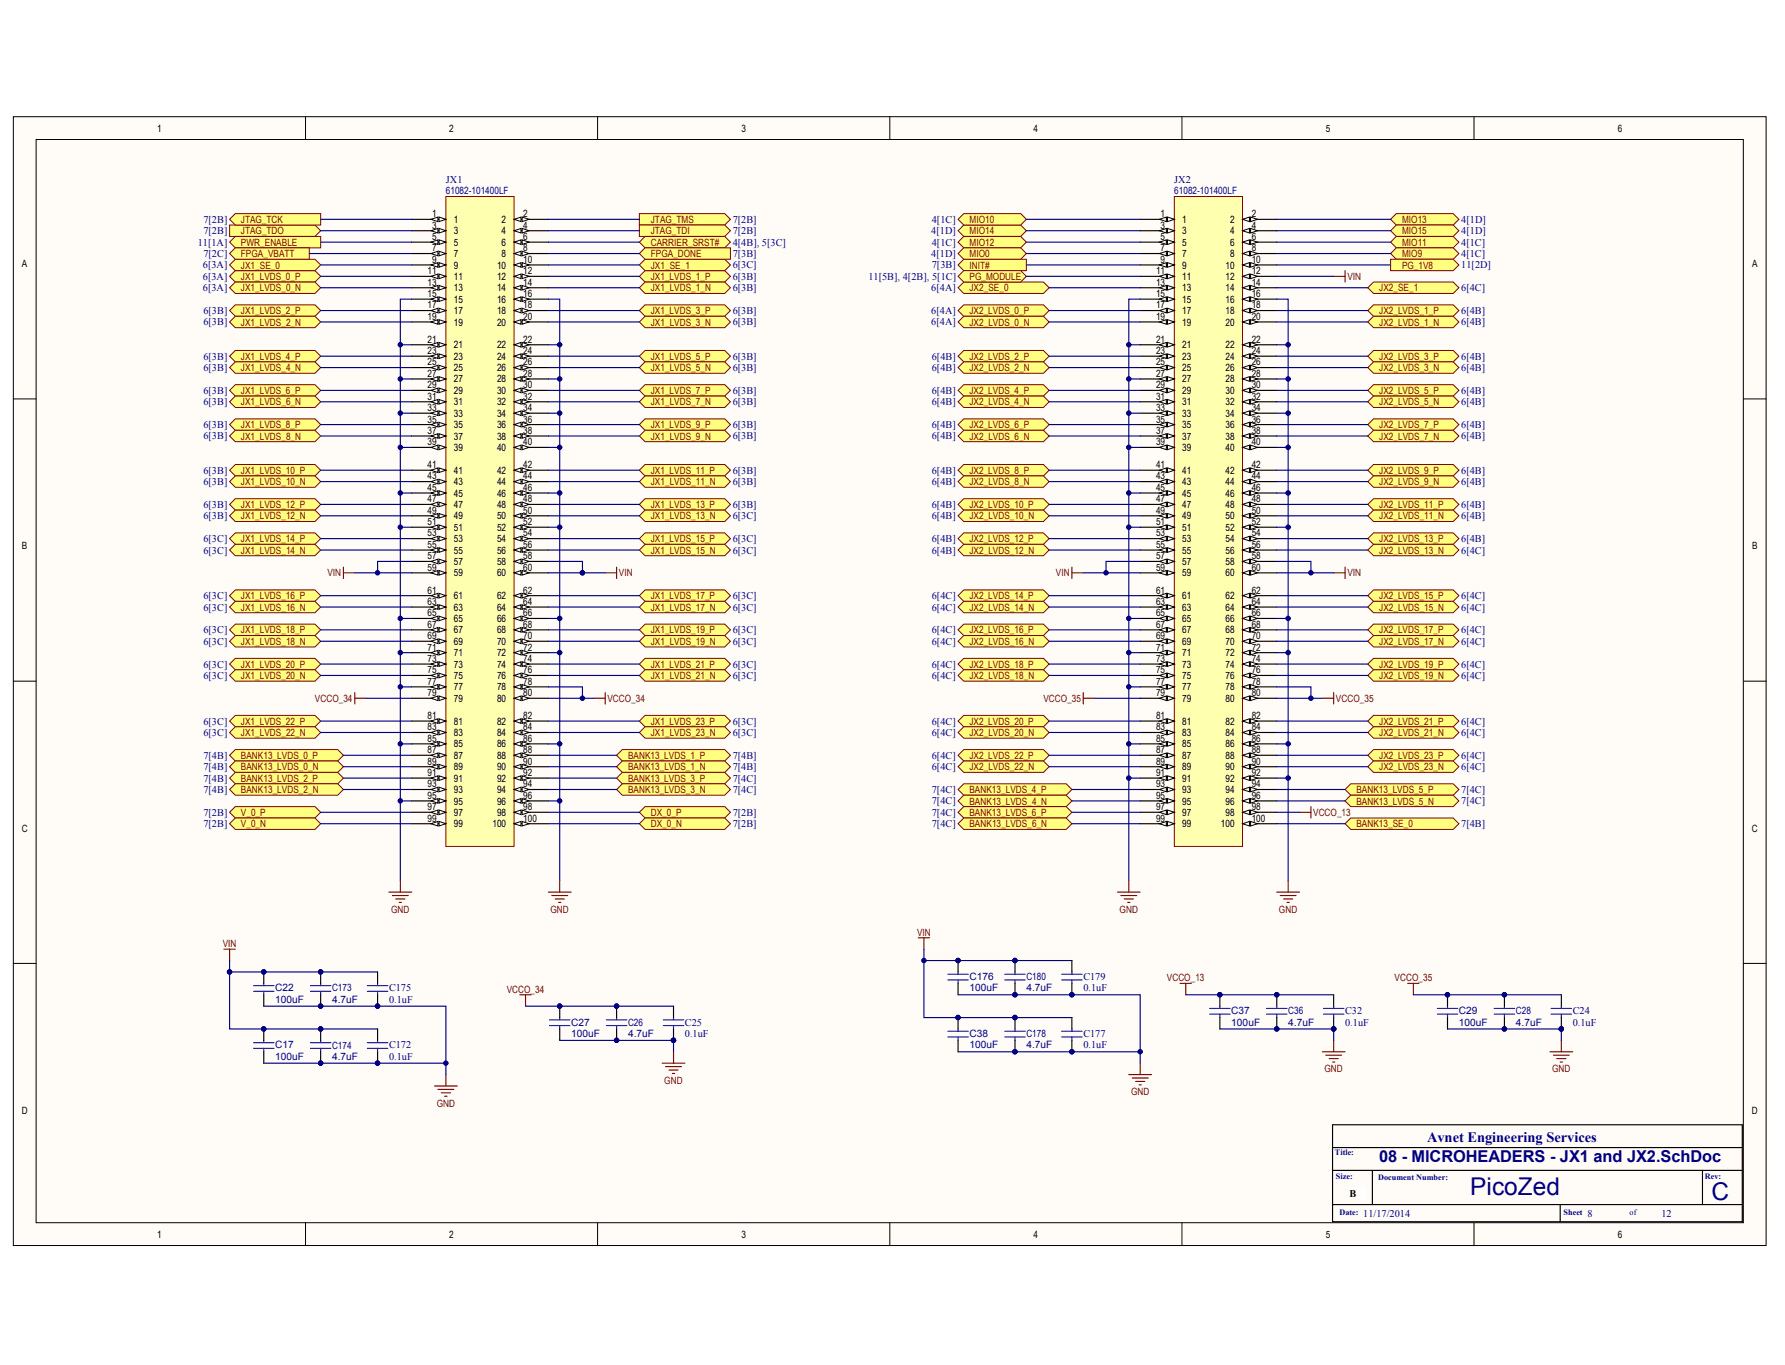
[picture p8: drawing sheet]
<svg xmlns="http://www.w3.org/2000/svg" width="271mm" height="207mm" viewBox="0 0 271 207" stroke-linecap="round" stroke-linejoin="round" font-family="sans-serif">
<defs><g id="words">
<g font-size="3.7" fill="#000080">
<text x="223.2" y="181.3">PicoZed</text>
<text x="259.8" y="182.1">C</text>
</g>
<text font-size="2.5" fill="#000080" x="209.3" y="176.3">08 - MICROHEADERS - JX1 and JX2.SchDoc</text>
<text font-size="2.2" fill="#000080" x="216.6" y="173.3">Avnet Engineering Services</text>
<g font-size="1.6" fill="#000080">
<text x="67.7" y="27.8">JX1</text>
<text x="178.2" y="27.8">JX2</text>
<text x="30.9" y="35.5">7[2B]</text>
<text x="30.9" y="33.8">7[2B]</text>
<text x="111.2" y="33.8">7[2B]</text>
<text x="111.2" y="35.5">7[2B]</text>
<text x="141.3" y="35.5">4[1D]</text>
<text x="141.4" y="33.8">4[1C]</text>
<text x="221.8" y="33.8">4[1D]</text>
<text x="221.8" y="35.5">4[1D]</text>
<text x="30" y="37.3">11[1A]</text>
<text x="30.8" y="40.7">6[3A]</text>
<text x="30.9" y="39">7[2C]</text>
<text x="111.2" y="40.7">6[3C]</text>
<text x="111.2" y="37.3">4[4B], 5[3C]</text>
<text x="111.2" y="39">7[3B]</text>
<text x="141.3" y="39">4[1D]</text>
<text x="141.4" y="37.3">4[1C]</text>
<text x="141.4" y="40.7">7[3B]</text>
<text x="221.8" y="37.3">4[1C]</text>
<text x="221.8" y="39">4[1C]</text>
<text x="221.8" y="40.7">11[2D]</text>
<text x="30.8" y="42.4">6[3A]</text>
<text x="30.8" y="44.2">6[3A]</text>
<text x="30.9" y="47.6">6[3B]</text>
<text x="111.2" y="42.4">6[3B]</text>
<text x="111.2" y="44.2">6[3B]</text>
<text x="111.2" y="47.6">6[3B]</text>
<text x="131.8" y="42.4">11[5B], 4[2B], 5[1C]</text>
<text x="141.3" y="47.6">6[4A]</text>
<text x="141.3" y="44.2">6[4A]</text>
<text x="221.8" y="47.6">6[4B]</text>
<text x="221.8" y="44.2">6[4C]</text>
<text x="30.9" y="49.4">6[3B]</text>
<text x="111.2" y="49.4">6[3B]</text>
<text x="141.3" y="49.4">6[4A]</text>
<text x="221.8" y="49.4">6[4B]</text>
<text x="30.9" y="54.6">6[3B]</text>
<text x="30.9" y="56.3">6[3B]</text>
<text x="30.9" y="59.8">6[3B]</text>
<text x="111.2" y="54.6">6[3B]</text>
<text x="111.2" y="56.3">6[3B]</text>
<text x="111.2" y="59.8">6[3B]</text>
<text x="141.4" y="54.6">6[4B]</text>
<text x="141.4" y="56.3">6[4B]</text>
<text x="141.4" y="59.8">6[4B]</text>
<text x="221.8" y="54.6">6[4B]</text>
<text x="221.8" y="56.3">6[4B]</text>
<text x="221.8" y="59.8">6[4B]</text>
<text x="30.9" y="61.5">6[3B]</text>
<text x="30.9" y="64.9">6[3B]</text>
<text x="111.2" y="61.5">6[3B]</text>
<text x="111.2" y="64.9">6[3B]</text>
<text x="141.4" y="61.5">6[4B]</text>
<text x="141.4" y="64.9">6[4B]</text>
<text x="221.8" y="61.5">6[4B]</text>
<text x="221.8" y="64.9">6[4B]</text>
<text x="30.9" y="66.7">6[3B]</text>
<text x="30.9" y="71.9">6[3B]</text>
<text x="111.2" y="66.7">6[3B]</text>
<text x="111.2" y="71.9">6[3B]</text>
<text x="141.4" y="66.7">6[4B]</text>
<text x="141.4" y="71.9">6[4B]</text>
<text x="221.8" y="66.7">6[4B]</text>
<text x="221.8" y="71.9">6[4B]</text>
<text x="30.9" y="73.6">6[3B]</text>
<text x="30.9" y="77">6[3B]</text>
<text x="111.2" y="73.6">6[3B]</text>
<text x="111.2" y="77">6[3B]</text>
<text x="141.4" y="73.6">6[4B]</text>
<text x="141.4" y="77">6[4B]</text>
<text x="221.8" y="73.6">6[4B]</text>
<text x="221.8" y="77">6[4B]</text>
<text x="30.9" y="78.8">6[3B]</text>
<text x="30.9" y="82.3">6[3C]</text>
<text x="30.9" y="84">6[3C]</text>
<text x="111.2" y="78.8">6[3C]</text>
<text x="111.2" y="82.3">6[3C]</text>
<text x="111.2" y="84">6[3C]</text>
<text x="141.4" y="78.8">6[4B]</text>
<text x="141.4" y="82.3">6[4B]</text>
<text x="141.4" y="84">6[4B]</text>
<text x="221.8" y="78.8">6[4B]</text>
<text x="221.8" y="82.3">6[4B]</text>
<text x="221.8" y="84">6[4C]</text>
<text x="30.9" y="90.9">6[3C]</text>
<text x="30.9" y="92.6">6[3C]</text>
<text x="111.2" y="90.9">6[3C]</text>
<text x="111.2" y="92.6">6[3C]</text>
<text x="141.4" y="90.9">6[4C]</text>
<text x="141.4" y="92.6">6[4C]</text>
<text x="221.8" y="90.9">6[4C]</text>
<text x="221.8" y="92.6">6[4C]</text>
<text x="30.9" y="96.1">6[3C]</text>
<text x="30.9" y="97.8">6[3C]</text>
<text x="30.9" y="101.3">6[3C]</text>
<text x="111.2" y="96.1">6[3C]</text>
<text x="111.2" y="97.8">6[3C]</text>
<text x="111.2" y="101.3">6[3C]</text>
<text x="141.4" y="96.1">6[4C]</text>
<text x="141.4" y="97.8">6[4C]</text>
<text x="141.4" y="101.3">6[4C]</text>
<text x="221.8" y="96.1">6[4C]</text>
<text x="221.8" y="97.8">6[4C]</text>
<text x="221.8" y="101.3">6[4C]</text>
<text x="30.9" y="103">6[3C]</text>
<text x="111.2" y="103">6[3C]</text>
<text x="141.4" y="103">6[4C]</text>
<text x="221.8" y="103">6[4C]</text>
<text x="30.9" y="109.9">6[3C]</text>
<text x="30.9" y="111.6">6[3C]</text>
<text x="111.2" y="109.9">6[3C]</text>
<text x="111.2" y="111.6">6[3C]</text>
<text x="141.4" y="109.9">6[4C]</text>
<text x="141.4" y="111.6">6[4C]</text>
<text x="221.8" y="109.9">6[4C]</text>
<text x="221.8" y="111.6">6[4C]</text>
<text x="30.9" y="115.1">7[4B]</text>
<text x="30.9" y="116.8">7[4B]</text>
<text x="30.9" y="118.6">7[4B]</text>
<text x="111.2" y="115.1">7[4B]</text>
<text x="111.2" y="116.8">7[4B]</text>
<text x="111.2" y="118.6">7[4C]</text>
<text x="141.4" y="115.1">6[4C]</text>
<text x="141.4" y="116.8">6[4C]</text>
<text x="221.8" y="115.1">6[4C]</text>
<text x="221.8" y="116.8">6[4C]</text>
<text x="30.9" y="123.8">7[2B]</text>
<text x="30.9" y="125.5">7[2B]</text>
<text x="30.9" y="120.3">7[4B]</text>
<text x="111.2" y="123.8">7[2B]</text>
<text x="111.2" y="125.5">7[2B]</text>
<text x="111.2" y="120.3">7[4C]</text>
<text x="141.4" y="120.3">7[4C]</text>
<text x="141.4" y="122">7[4C]</text>
<text x="141.4" y="123.8">7[4C]</text>
<text x="141.4" y="125.5">7[4C]</text>
<text x="221.8" y="125.5">7[4B]</text>
<text x="221.8" y="120.3">7[4C]</text>
<text x="221.8" y="122">7[4C]</text>
<text x="164.4" y="148.7">C179</text>
<text x="59" y="152.1">0.1uF</text>
<text x="59" y="150.4">C175</text>
<text x="104" y="155.6">C25</text>
<text x="164.4" y="150.4">0.1uF</text>
<text x="204.2" y="155.6">0.1uF</text>
<text x="204.2" y="153.9">C32</text>
<text x="238.7" y="155.6">0.1uF</text>
<text x="238.7" y="153.9">C24</text>
<text x="59" y="160.8">0.1uF</text>
<text x="59" y="159.1">C172</text>
<text x="104" y="157.3">0.1uF</text>
<text x="164.4" y="159.1">0.1uF</text>
<text x="164.4" y="157.3">C177</text>
<text x="206.9" y="184.7">11/17/2014</text>
<text x="241" y="184.7">8</text>
<text x="252.2" y="184.7">12</text>
</g>
<text font-size="1.6" x="204.8" y="181.6">B</text>
<g font-size="1.5">
<text x="23.8" y="20">1</text>
<text x="68.2" y="20">2</text>
<text x="112.5" y="20">3</text>
<text x="156.9" y="20">4</text>
<text x="201.2" y="20">5</text>
<text x="245.6" y="20">6</text>
<text x="65.6" y="33">1</text>
<text x="65.6" y="34.7">3</text>
<text x="68.9" y="33.8">1</text>
<text x="68.9" y="35.6">3</text>
<text x="76.1" y="33.8">2</text>
<text x="76.1" y="35.6">4</text>
<text x="79.4" y="33">2</text>
<text x="79.4" y="34.7">4</text>
<text x="176.2" y="33">1</text>
<text x="176.2" y="34.7">3</text>
<text x="179.5" y="33.8">1</text>
<text x="179.5" y="35.6">3</text>
<text x="186.7" y="33.8">2</text>
<text x="186.7" y="35.6">4</text>
<text x="190" y="33">2</text>
<text x="190" y="34.7">4</text>
<text x="3.3" y="40.5">A</text>
<text x="64.9" y="41.6">11</text>
<text x="65.6" y="36.4">5</text>
<text x="65.6" y="38.1">7</text>
<text x="65.6" y="39.9">9</text>
<text x="68.9" y="37.3">5</text>
<text x="68.9" y="39">7</text>
<text x="68.9" y="40.7">9</text>
<text x="75.4" y="40.7">10</text>
<text x="76.1" y="37.3">6</text>
<text x="76.1" y="39">8</text>
<text x="79.4" y="36.4">6</text>
<text x="79.4" y="38.1">8</text>
<text x="79.4" y="39.9">10</text>
<text x="79.4" y="41.6">12</text>
<text x="175.5" y="41.6">11</text>
<text x="176.2" y="36.4">5</text>
<text x="176.2" y="38.1">7</text>
<text x="176.2" y="39.9">9</text>
<text x="179.5" y="37.3">5</text>
<text x="179.5" y="39">7</text>
<text x="179.5" y="40.7">9</text>
<text x="186" y="40.7">10</text>
<text x="186.7" y="37.3">6</text>
<text x="186.7" y="39">8</text>
<text x="190" y="36.4">6</text>
<text x="190" y="38.1">8</text>
<text x="190" y="39.9">10</text>
<text x="190" y="41.6">12</text>
<text x="265.9" y="40.5">A</text>
<text x="64.9" y="43.3">13</text>
<text x="64.9" y="45.1">15</text>
<text x="64.9" y="46.8">17</text>
<text x="68.9" y="42.5">11</text>
<text x="68.9" y="44.2">13</text>
<text x="68.9" y="45.9">15</text>
<text x="68.9" y="47.7">17</text>
<text x="75.4" y="42.5">12</text>
<text x="75.4" y="44.2">14</text>
<text x="75.4" y="45.9">16</text>
<text x="75.4" y="47.7">18</text>
<text x="79.4" y="43.3">14</text>
<text x="79.4" y="45.1">16</text>
<text x="79.4" y="46.8">18</text>
<text x="175.5" y="43.3">13</text>
<text x="175.5" y="45.1">15</text>
<text x="175.5" y="46.8">17</text>
<text x="179.5" y="42.5">11</text>
<text x="179.5" y="44.2">13</text>
<text x="179.5" y="45.9">15</text>
<text x="179.5" y="47.7">17</text>
<text x="186" y="42.5">12</text>
<text x="186" y="44.2">14</text>
<text x="186" y="45.9">16</text>
<text x="186" y="47.7">18</text>
<text x="190" y="43.3">14</text>
<text x="190" y="45.1">16</text>
<text x="190" y="46.8">18</text>
<text x="64.9" y="48.5">19</text>
<text x="64.9" y="52">21</text>
<text x="64.9" y="53.7">23</text>
<text x="68.9" y="49.4">19</text>
<text x="68.9" y="52.8">21</text>
<text x="75.4" y="49.4">20</text>
<text x="75.4" y="52.8">22</text>
<text x="79.4" y="48.5">20</text>
<text x="79.4" y="52">22</text>
<text x="79.4" y="53.7">24</text>
<text x="175.5" y="48.5">19</text>
<text x="175.5" y="52">21</text>
<text x="175.5" y="53.7">23</text>
<text x="179.5" y="49.4">19</text>
<text x="179.5" y="52.8">21</text>
<text x="186" y="49.4">20</text>
<text x="186" y="52.8">22</text>
<text x="190" y="48.5">20</text>
<text x="190" y="52">22</text>
<text x="190" y="53.7">24</text>
<text x="64.9" y="55.4">25</text>
<text x="64.9" y="57.2">27</text>
<text x="64.9" y="58.9">29</text>
<text x="68.9" y="54.6">23</text>
<text x="68.9" y="56.3">25</text>
<text x="68.9" y="58">27</text>
<text x="68.9" y="59.8">29</text>
<text x="75.4" y="54.6">24</text>
<text x="75.4" y="56.3">26</text>
<text x="75.4" y="58">28</text>
<text x="75.4" y="59.8">30</text>
<text x="79.4" y="55.4">26</text>
<text x="79.4" y="57.2">28</text>
<text x="79.4" y="58.9">30</text>
<text x="175.5" y="55.4">25</text>
<text x="175.5" y="57.2">27</text>
<text x="175.5" y="58.9">29</text>
<text x="179.5" y="54.6">23</text>
<text x="179.5" y="56.3">25</text>
<text x="179.5" y="58">27</text>
<text x="179.5" y="59.8">29</text>
<text x="186" y="54.6">24</text>
<text x="186" y="56.3">26</text>
<text x="186" y="58">28</text>
<text x="186" y="59.8">30</text>
<text x="190" y="55.4">26</text>
<text x="190" y="57.2">28</text>
<text x="190" y="58.9">30</text>
<text x="64.9" y="60.6">31</text>
<text x="64.9" y="62.4">33</text>
<text x="64.9" y="64.1">35</text>
<text x="64.9" y="65.8">37</text>
<text x="68.9" y="61.5">31</text>
<text x="68.9" y="63.2">33</text>
<text x="68.9" y="65">35</text>
<text x="75.4" y="61.5">32</text>
<text x="75.4" y="63.2">34</text>
<text x="75.4" y="65">36</text>
<text x="79.4" y="60.6">32</text>
<text x="79.4" y="62.4">34</text>
<text x="79.4" y="64.1">36</text>
<text x="79.4" y="65.8">38</text>
<text x="175.5" y="60.6">31</text>
<text x="175.5" y="62.4">33</text>
<text x="175.5" y="64.1">35</text>
<text x="175.5" y="65.8">37</text>
<text x="179.5" y="61.5">31</text>
<text x="179.5" y="63.2">33</text>
<text x="179.5" y="65">35</text>
<text x="186" y="61.5">32</text>
<text x="186" y="63.2">34</text>
<text x="186" y="65">36</text>
<text x="190" y="60.6">32</text>
<text x="190" y="62.4">34</text>
<text x="190" y="64.1">36</text>
<text x="190" y="65.8">38</text>
<text x="64.9" y="67.6">39</text>
<text x="64.9" y="71">41</text>
<text x="68.9" y="66.7">37</text>
<text x="68.9" y="68.4">39</text>
<text x="68.9" y="71.9">41</text>
<text x="75.4" y="66.7">38</text>
<text x="75.4" y="68.4">40</text>
<text x="75.4" y="71.9">42</text>
<text x="79.4" y="67.6">40</text>
<text x="79.4" y="71">42</text>
<text x="175.5" y="67.6">39</text>
<text x="175.5" y="71">41</text>
<text x="179.5" y="66.7">37</text>
<text x="179.5" y="68.4">39</text>
<text x="179.5" y="71.9">41</text>
<text x="186" y="66.7">38</text>
<text x="186" y="68.4">40</text>
<text x="186" y="71.9">42</text>
<text x="190" y="67.6">40</text>
<text x="190" y="71">42</text>
<text x="64.9" y="72.7">43</text>
<text x="64.9" y="74.5">45</text>
<text x="64.9" y="76.2">47</text>
<text x="64.9" y="77.9">49</text>
<text x="68.9" y="73.6">43</text>
<text x="68.9" y="75.3">45</text>
<text x="68.9" y="77.1">47</text>
<text x="75.4" y="73.6">44</text>
<text x="75.4" y="75.3">46</text>
<text x="75.4" y="77.1">48</text>
<text x="79.4" y="72.7">44</text>
<text x="79.4" y="74.5">46</text>
<text x="79.4" y="76.2">48</text>
<text x="79.4" y="77.9">50</text>
<text x="175.5" y="72.7">43</text>
<text x="175.5" y="74.5">45</text>
<text x="175.5" y="76.2">47</text>
<text x="175.5" y="77.9">49</text>
<text x="179.5" y="73.6">43</text>
<text x="179.5" y="75.3">45</text>
<text x="179.5" y="77.1">47</text>
<text x="186" y="73.6">44</text>
<text x="186" y="75.3">46</text>
<text x="186" y="77.1">48</text>
<text x="190" y="72.7">44</text>
<text x="190" y="74.5">46</text>
<text x="190" y="76.2">48</text>
<text x="190" y="77.9">50</text>
<text x="3.3" y="83.3">B</text>
<text x="64.9" y="79.7">51</text>
<text x="64.9" y="81.4">53</text>
<text x="64.9" y="83.1">55</text>
<text x="68.9" y="78.8">49</text>
<text x="68.9" y="80.5">51</text>
<text x="68.9" y="82.3">53</text>
<text x="68.9" y="84">55</text>
<text x="75.4" y="78.8">50</text>
<text x="75.4" y="80.5">52</text>
<text x="75.4" y="82.3">54</text>
<text x="75.4" y="84">56</text>
<text x="79.4" y="79.7">52</text>
<text x="79.4" y="81.4">54</text>
<text x="79.4" y="83.1">56</text>
<text x="175.5" y="79.7">51</text>
<text x="175.5" y="81.4">53</text>
<text x="175.5" y="83.1">55</text>
<text x="179.5" y="78.8">49</text>
<text x="179.5" y="80.5">51</text>
<text x="179.5" y="82.3">53</text>
<text x="179.5" y="84">55</text>
<text x="186" y="78.8">50</text>
<text x="186" y="80.5">52</text>
<text x="186" y="82.3">54</text>
<text x="186" y="84">56</text>
<text x="190" y="79.7">52</text>
<text x="190" y="81.4">54</text>
<text x="190" y="83.1">56</text>
<text x="265.9" y="83.3">B</text>
<text x="64.9" y="84.8">57</text>
<text x="64.9" y="86.6">59</text>
<text x="68.9" y="85.7">57</text>
<text x="68.9" y="87.4">59</text>
<text x="75.4" y="85.7">58</text>
<text x="75.4" y="87.4">60</text>
<text x="79.4" y="84.8">58</text>
<text x="79.4" y="86.6">60</text>
<text x="175.5" y="84.8">57</text>
<text x="175.5" y="86.6">59</text>
<text x="179.5" y="85.7">57</text>
<text x="179.5" y="87.4">59</text>
<text x="186" y="85.7">58</text>
<text x="186" y="87.4">60</text>
<text x="190" y="84.8">58</text>
<text x="190" y="86.6">60</text>
<text x="64.9" y="90.1">61</text>
<text x="64.9" y="91.8">63</text>
<text x="64.9" y="93.5">65</text>
<text x="64.9" y="95.2">67</text>
<text x="68.9" y="90.9">61</text>
<text x="68.9" y="92.6">63</text>
<text x="68.9" y="94.4">65</text>
<text x="75.4" y="90.9">62</text>
<text x="75.4" y="92.6">64</text>
<text x="75.4" y="94.4">66</text>
<text x="79.4" y="90.1">62</text>
<text x="79.4" y="91.8">64</text>
<text x="79.4" y="93.5">66</text>
<text x="79.4" y="95.2">68</text>
<text x="175.5" y="90.1">61</text>
<text x="175.5" y="91.8">63</text>
<text x="175.5" y="93.5">65</text>
<text x="175.5" y="95.2">67</text>
<text x="179.5" y="90.9">61</text>
<text x="179.5" y="92.6">63</text>
<text x="179.5" y="94.4">65</text>
<text x="186" y="90.9">62</text>
<text x="186" y="92.6">64</text>
<text x="186" y="94.4">66</text>
<text x="190" y="90.1">62</text>
<text x="190" y="91.8">64</text>
<text x="190" y="93.5">66</text>
<text x="190" y="95.2">68</text>
<text x="64.9" y="97">69</text>
<text x="64.9" y="98.7">71</text>
<text x="64.9" y="100.4">73</text>
<text x="68.9" y="96.1">67</text>
<text x="68.9" y="97.8">69</text>
<text x="68.9" y="99.6">71</text>
<text x="68.9" y="101.3">73</text>
<text x="75.4" y="96.1">68</text>
<text x="75.4" y="97.8">70</text>
<text x="75.4" y="99.6">72</text>
<text x="75.4" y="101.3">74</text>
<text x="79.4" y="97">70</text>
<text x="79.4" y="98.7">72</text>
<text x="79.4" y="100.4">74</text>
<text x="175.5" y="97">69</text>
<text x="175.5" y="98.7">71</text>
<text x="175.5" y="100.4">73</text>
<text x="179.5" y="96.1">67</text>
<text x="179.5" y="97.8">69</text>
<text x="179.5" y="99.6">71</text>
<text x="179.5" y="101.3">73</text>
<text x="186" y="96.1">68</text>
<text x="186" y="97.8">70</text>
<text x="186" y="99.6">72</text>
<text x="186" y="101.3">74</text>
<text x="190" y="97">70</text>
<text x="190" y="98.7">72</text>
<text x="190" y="100.4">74</text>
<text x="64.9" y="102.2">75</text>
<text x="64.9" y="103.9">77</text>
<text x="64.9" y="105.6">79</text>
<text x="68.9" y="103">75</text>
<text x="68.9" y="104.7">77</text>
<text x="68.9" y="106.5">79</text>
<text x="75.4" y="103">76</text>
<text x="75.4" y="104.7">78</text>
<text x="75.4" y="106.5">80</text>
<text x="79.4" y="102.2">76</text>
<text x="79.4" y="103.9">78</text>
<text x="79.4" y="105.6">80</text>
<text x="175.5" y="102.2">75</text>
<text x="175.5" y="103.9">77</text>
<text x="175.5" y="105.6">79</text>
<text x="179.5" y="103">75</text>
<text x="179.5" y="104.7">77</text>
<text x="179.5" y="106.5">79</text>
<text x="186" y="103">76</text>
<text x="186" y="104.7">78</text>
<text x="186" y="106.5">80</text>
<text x="190" y="102.2">76</text>
<text x="190" y="103.9">78</text>
<text x="190" y="105.6">80</text>
<text x="64.9" y="109.1">81</text>
<text x="64.9" y="110.8">83</text>
<text x="64.9" y="112.5">85</text>
<text x="68.9" y="109.9">81</text>
<text x="68.9" y="111.7">83</text>
<text x="68.9" y="113.4">85</text>
<text x="75.4" y="109.9">82</text>
<text x="75.4" y="111.7">84</text>
<text x="75.4" y="113.4">86</text>
<text x="79.4" y="109.1">82</text>
<text x="79.4" y="110.8">84</text>
<text x="79.4" y="112.5">86</text>
<text x="175.5" y="109.1">81</text>
<text x="175.5" y="110.8">83</text>
<text x="175.5" y="112.5">85</text>
<text x="179.5" y="109.9">81</text>
<text x="179.5" y="111.7">83</text>
<text x="179.5" y="113.4">85</text>
<text x="186" y="109.9">82</text>
<text x="186" y="111.7">84</text>
<text x="186" y="113.4">86</text>
<text x="190" y="109.1">82</text>
<text x="190" y="110.8">84</text>
<text x="190" y="112.5">86</text>
<text x="64.9" y="114.3">87</text>
<text x="64.9" y="116">89</text>
<text x="64.9" y="117.7">91</text>
<text x="64.9" y="119.4">93</text>
<text x="68.9" y="115.1">87</text>
<text x="68.9" y="116.8">89</text>
<text x="68.9" y="118.6">91</text>
<text x="75.4" y="115.1">88</text>
<text x="75.4" y="116.8">90</text>
<text x="75.4" y="118.6">92</text>
<text x="79.4" y="114.3">88</text>
<text x="79.4" y="116">90</text>
<text x="79.4" y="117.7">92</text>
<text x="79.4" y="119.4">94</text>
<text x="175.5" y="114.3">87</text>
<text x="175.5" y="116">89</text>
<text x="175.5" y="117.7">91</text>
<text x="175.5" y="119.4">93</text>
<text x="179.5" y="115.1">87</text>
<text x="179.5" y="116.8">89</text>
<text x="179.5" y="118.6">91</text>
<text x="186" y="115.1">88</text>
<text x="186" y="116.8">90</text>
<text x="186" y="118.6">92</text>
<text x="190" y="114.3">88</text>
<text x="190" y="116">90</text>
<text x="190" y="117.7">92</text>
<text x="190" y="119.4">94</text>
<text x="64.9" y="121.2">95</text>
<text x="64.9" y="122.9">97</text>
<text x="64.9" y="124.6">99</text>
<text x="68.9" y="120.3">93</text>
<text x="68.9" y="122.1">95</text>
<text x="68.9" y="123.8">97</text>
<text x="68.9" y="125.5">99</text>
<text x="74.7" y="125.5">100</text>
<text x="75.4" y="120.3">94</text>
<text x="75.4" y="122.1">96</text>
<text x="75.4" y="123.8">98</text>
<text x="79.4" y="121.2">96</text>
<text x="79.4" y="122.9">98</text>
<text x="79.4" y="124.6">100</text>
<text x="175.5" y="121.2">95</text>
<text x="175.5" y="122.9">97</text>
<text x="175.5" y="124.6">99</text>
<text x="179.5" y="120.3">93</text>
<text x="179.5" y="122.1">95</text>
<text x="179.5" y="123.8">97</text>
<text x="179.5" y="125.5">99</text>
<text x="185.3" y="125.5">100</text>
<text x="186" y="120.3">94</text>
<text x="186" y="122.1">96</text>
<text x="186" y="123.8">98</text>
<text x="190" y="121.2">96</text>
<text x="190" y="122.9">98</text>
<text x="190" y="124.6">100</text>
<text x="3.3" y="126.1">C</text>
<text x="265.9" y="126.1">C</text>
<text x="3.3" y="169">D</text>
<text x="265.9" y="169">D</text>
<text x="23.8" y="187.8">1</text>
<text x="68.2" y="187.8">2</text>
<text x="112.5" y="187.8">3</text>
<text x="156.9" y="187.8">4</text>
<text x="201.2" y="187.8">5</text>
<text x="245.6" y="187.8">6</text>
</g>
<g font-size="1.5" fill="#000080">
<text x="67.7" y="29.5">61082-101400LF</text>
<text x="178.2" y="29.5">61082-101400LF</text>
<text x="147.1" y="148.7">C176</text>
<text x="155.8" y="148.7">C180</text>
<text x="41.8" y="152.1">100uF</text>
<text x="41.8" y="150.4">C22</text>
<text x="50.4" y="152.1">4.7uF</text>
<text x="50.4" y="150.4">C173</text>
<text x="86.7" y="155.6">C27</text>
<text x="95.3" y="155.6">C26</text>
<text x="147.1" y="150.4">100uF</text>
<text x="155.8" y="150.4">4.7uF</text>
<text x="186.9" y="155.6">100uF</text>
<text x="186.9" y="153.9">C37</text>
<text x="195.5" y="155.6">4.7uF</text>
<text x="195.5" y="153.9">C36</text>
<text x="221.4" y="155.6">100uF</text>
<text x="221.4" y="153.9">C29</text>
<text x="230.1" y="155.6">4.7uF</text>
<text x="230.1" y="153.9">C28</text>
<text x="41.8" y="160.8">100uF</text>
<text x="41.8" y="159.1">C17</text>
<text x="50.4" y="160.8">4.7uF</text>
<text x="50.4" y="159.1">C174</text>
<text x="86.7" y="157.3">100uF</text>
<text x="95.3" y="157.3">4.7uF</text>
<text x="147.1" y="159.1">100uF</text>
<text x="147.1" y="157.3">C38</text>
<text x="155.8" y="159.1">4.7uF</text>
<text x="155.8" y="157.3">C178</text>
</g>
<g font-size="1.5" fill="#800000">
<text x="36.6" y="35.6">JTAG_TDO</text>
<text x="36.6" y="33.8">JTAG_TCK</text>
<text x="98.8" y="33.8">JTAG_TMS</text>
<text x="98.8" y="35.6">JTAG_TDI</text>
<text x="147.1" y="35.6">MIO14</text>
<text x="147.1" y="33.8">MIO10</text>
<text x="212.8" y="33.8">MIO13</text>
<text x="212.8" y="35.6">MIO15</text>
<text x="36.6" y="40.7">JX1_SE_0</text>
<text x="36.6" y="37.3">PWR_ENABLE</text>
<text x="36.6" y="39">FPGA_VBATT</text>
<text x="98.8" y="40.7">JX1_SE_1</text>
<text x="98.8" y="37.3">CARRIER_SRST#</text>
<text x="98.8" y="39">FPGA_DONE</text>
<text x="147.1" y="37.3">MIO12</text>
<text x="147.1" y="40.7">INIT#</text>
<text x="147.1" y="39">MIO0</text>
<text x="212.8" y="37.3">MIO11</text>
<text x="212.8" y="39">MIO9</text>
<text x="212.8" y="40.7">PG_1V8</text>
<text x="36.6" y="42.5">JX1_LVDS_0_P</text>
<text x="36.6" y="44.2">JX1_LVDS_0_N</text>
<text x="36.6" y="47.7">JX1_LVDS_2_P</text>
<text x="98.8" y="42.5">JX1_LVDS_1_P</text>
<text x="98.8" y="44.2">JX1_LVDS_1_N</text>
<text x="98.8" y="47.7">JX1_LVDS_3_P</text>
<text x="147.1" y="47.7">JX2_LVDS_0_P</text>
<text x="147.1" y="44.2">JX2_SE_0</text>
<text x="147.1" y="42.5">PG_MODULE</text>
<text x="204.5" y="42.5">VIN</text>
<text x="209.3" y="47.7">JX2_LVDS_1_P</text>
<text x="209.3" y="44.2">JX2_SE_1</text>
<text x="36.6" y="49.4">JX1_LVDS_2_N</text>
<text x="98.8" y="49.4">JX1_LVDS_3_N</text>
<text x="147.1" y="49.4">JX2_LVDS_0_N</text>
<text x="209.3" y="49.4">JX2_LVDS_1_N</text>
<text x="36.6" y="54.6">JX1_LVDS_4_P</text>
<text x="36.6" y="56.3">JX1_LVDS_4_N</text>
<text x="36.6" y="59.8">JX1_LVDS_6_P</text>
<text x="98.8" y="54.6">JX1_LVDS_5_P</text>
<text x="98.8" y="56.3">JX1_LVDS_5_N</text>
<text x="98.8" y="59.8">JX1_LVDS_7_P</text>
<text x="147.1" y="54.6">JX2_LVDS_2_P</text>
<text x="147.1" y="56.3">JX2_LVDS_2_N</text>
<text x="147.1" y="59.8">JX2_LVDS_4_P</text>
<text x="209.3" y="54.6">JX2_LVDS_3_P</text>
<text x="209.3" y="56.3">JX2_LVDS_3_N</text>
<text x="209.3" y="59.8">JX2_LVDS_5_P</text>
<text x="36.6" y="61.5">JX1_LVDS_6_N</text>
<text x="36.6" y="65">JX1_LVDS_8_P</text>
<text x="98.8" y="61.5">JX1_LVDS_7_N</text>
<text x="98.8" y="65">JX1_LVDS_9_P</text>
<text x="147.1" y="61.5">JX2_LVDS_4_N</text>
<text x="147.1" y="65">JX2_LVDS_6_P</text>
<text x="209.3" y="61.5">JX2_LVDS_5_N</text>
<text x="209.3" y="65">JX2_LVDS_7_P</text>
<text x="36.6" y="66.7">JX1_LVDS_8_N</text>
<text x="36.6" y="71.9">JX1_LVDS_10_P</text>
<text x="98.8" y="66.7">JX1_LVDS_9_N</text>
<text x="98.8" y="71.9">JX1_LVDS_11_P</text>
<text x="147.1" y="66.7">JX2_LVDS_6_N</text>
<text x="147.1" y="71.9">JX2_LVDS_8_P</text>
<text x="209.3" y="66.7">JX2_LVDS_7_N</text>
<text x="209.3" y="71.9">JX2_LVDS_9_P</text>
<text x="36.6" y="73.6">JX1_LVDS_10_N</text>
<text x="36.6" y="77.1">JX1_LVDS_12_P</text>
<text x="98.8" y="73.6">JX1_LVDS_11_N</text>
<text x="98.8" y="77.1">JX1_LVDS_13_P</text>
<text x="147.1" y="73.6">JX2_LVDS_8_N</text>
<text x="147.1" y="77.1">JX2_LVDS_10_P</text>
<text x="209.3" y="73.6">JX2_LVDS_9_N</text>
<text x="209.3" y="77.1">JX2_LVDS_11_P</text>
<text x="36.6" y="78.8">JX1_LVDS_12_N</text>
<text x="36.6" y="82.3">JX1_LVDS_14_P</text>
<text x="36.6" y="84">JX1_LVDS_14_N</text>
<text x="98.8" y="78.8">JX1_LVDS_13_N</text>
<text x="98.8" y="82.3">JX1_LVDS_15_P</text>
<text x="98.8" y="84">JX1_LVDS_15_N</text>
<text x="147.1" y="78.8">JX2_LVDS_10_N</text>
<text x="147.1" y="82.3">JX2_LVDS_12_P</text>
<text x="147.1" y="84">JX2_LVDS_12_N</text>
<text x="209.3" y="78.8">JX2_LVDS_11_N</text>
<text x="209.3" y="82.3">JX2_LVDS_13_P</text>
<text x="209.3" y="84">JX2_LVDS_13_N</text>
<text x="49.7" y="87.4">VIN</text>
<text x="93.9" y="87.4">VIN</text>
<text x="160.3" y="87.4">VIN</text>
<text x="204.5" y="87.4">VIN</text>
<text x="36.6" y="90.9">JX1_LVDS_16_P</text>
<text x="36.6" y="92.6">JX1_LVDS_16_N</text>
<text x="98.8" y="90.9">JX1_LVDS_17_P</text>
<text x="98.8" y="92.6">JX1_LVDS_17_N</text>
<text x="147.1" y="90.9">JX2_LVDS_14_P</text>
<text x="147.1" y="92.6">JX2_LVDS_14_N</text>
<text x="209.3" y="90.9">JX2_LVDS_15_P</text>
<text x="209.3" y="92.6">JX2_LVDS_15_N</text>
<text x="36.6" y="96.1">JX1_LVDS_18_P</text>
<text x="36.6" y="97.8">JX1_LVDS_18_N</text>
<text x="36.6" y="101.3">JX1_LVDS_20_P</text>
<text x="98.8" y="96.1">JX1_LVDS_19_P</text>
<text x="98.8" y="97.8">JX1_LVDS_19_N</text>
<text x="98.8" y="101.3">JX1_LVDS_21_P</text>
<text x="147.1" y="96.1">JX2_LVDS_16_P</text>
<text x="147.1" y="97.8">JX2_LVDS_16_N</text>
<text x="147.1" y="101.3">JX2_LVDS_18_P</text>
<text x="209.3" y="96.1">JX2_LVDS_17_P</text>
<text x="209.3" y="97.8">JX2_LVDS_17_N</text>
<text x="209.3" y="101.3">JX2_LVDS_19_P</text>
<text x="36.6" y="103">JX1_LVDS_20_N</text>
<text x="47.8" y="106.5">VCCO_34</text>
<text x="92.2" y="106.5">VCCO_34</text>
<text x="98.8" y="103">JX1_LVDS_21_N</text>
<text x="147.1" y="103">JX2_LVDS_18_N</text>
<text x="158.4" y="106.5">VCCO_35</text>
<text x="202.8" y="106.5">VCCO_35</text>
<text x="209.3" y="103">JX2_LVDS_19_N</text>
<text x="36.6" y="109.9">JX1_LVDS_22_P</text>
<text x="36.6" y="111.7">JX1_LVDS_22_N</text>
<text x="98.8" y="109.9">JX1_LVDS_23_P</text>
<text x="98.8" y="111.7">JX1_LVDS_23_N</text>
<text x="147.1" y="109.9">JX2_LVDS_20_P</text>
<text x="147.1" y="111.7">JX2_LVDS_20_N</text>
<text x="209.3" y="109.9">JX2_LVDS_21_P</text>
<text x="209.3" y="111.7">JX2_LVDS_21_N</text>
<text x="36.6" y="115.1">BANK13_LVDS_0_P</text>
<text x="36.6" y="116.8">BANK13_LVDS_0_N</text>
<text x="36.6" y="118.6">BANK13_LVDS_2_P</text>
<text x="95.3" y="115.1">BANK13_LVDS_1_P</text>
<text x="95.3" y="116.8">BANK13_LVDS_1_N</text>
<text x="95.3" y="118.6">BANK13_LVDS_3_P</text>
<text x="147.1" y="115.1">JX2_LVDS_22_P</text>
<text x="147.1" y="116.8">JX2_LVDS_22_N</text>
<text x="209.3" y="115.1">JX2_LVDS_23_P</text>
<text x="209.3" y="116.8">JX2_LVDS_23_N</text>
<text x="36.6" y="123.8">V_0_P</text>
<text x="36.6" y="125.5">V_0_N</text>
<text x="36.6" y="120.3">BANK13_LVDS_2_N</text>
<text x="95.3" y="120.3">BANK13_LVDS_3_N</text>
<text x="98.8" y="123.8">DX_0_P</text>
<text x="98.8" y="125.5">DX_0_N</text>
<text x="147.1" y="120.3">BANK13_LVDS_4_P</text>
<text x="147.1" y="122.1">BANK13_LVDS_4_N</text>
<text x="147.1" y="123.8">BANK13_LVDS_6_P</text>
<text x="147.1" y="125.5">BANK13_LVDS_6_N</text>
<text x="199.3" y="123.8">VCCO_13</text>
<text x="205.9" y="125.5">BANK13_SE_0</text>
<text x="205.9" y="120.3">BANK13_LVDS_5_P</text>
<text x="205.9" y="122.1">BANK13_LVDS_5_N</text>
<text x="33.8" y="143.7">VIN</text>
<text x="59.4" y="138.5">GND</text>
<text x="83.6" y="138.5">GND</text>
<text x="139.2" y="141.9">VIN</text>
<text x="169.9" y="138.5">GND</text>
<text x="194.1" y="138.5">GND</text>
<text x="177.1" y="148.9">VCCO_13</text>
<text x="211.7" y="148.9">VCCO_35</text>
<text x="76.9" y="150.6">VCCO_34</text>
<text x="66.3" y="167.9">GND</text>
<text x="100.8" y="164.4">GND</text>
<text x="171.7" y="166.2">GND</text>
<text x="201" y="162.7">GND</text>
<text x="235.6" y="162.7">GND</text>
</g>
<g font-size="1.2" fill="#000080">
<text x="202.6" y="175.2">Title:</text>
<text x="202.8" y="178.8">Size:</text>
<text x="209.2" y="179">Document Number:</text>
<text x="258.8" y="178.8">Rev:</text>
<text x="203.3" y="184.4">Date:</text>
<text x="237.3" y="184.4">Sheet</text>
<text x="247.3" y="184.4">of</text>
</g>
</g></defs>
<g fill="#fffcf8" stroke="#000" stroke-width=".15">
<path d="M2 17.7h266.1v171.3h-266.1z"/>
<path d="M5.5 21.2h259.1v164.3h-259.1z"/>
</g>
<g fill="none" stroke="#000" stroke-width=".15">
<path d="M46.4 17.7v3.5M90.7 17.7v3.5M135.1 17.7v3.5M179.4 17.7v3.5M223.7 17.7v3.5M2 60.5h3.5M264.6 60.5h3.5M2 103.3h3.5M264.6 103.3h3.5M2 146.2h3.5M264.6 146.2h3.5M46.4 185.5v3.5"/>
<path d="M90.7 185.5v3.5M135.1 185.5v3.5M179.4 185.5v3.5M223.7 185.5v3.5"/>
</g>
<path d="M202.3 170.6h62.2v14.7h-62.2zM202.3 174.1h62.2M202.3 177.6h62.2M208.3 177.6v5.1M258.4 177.6v5.1M202.3 182.7h62.2M236.8 182.7v2.6" fill="none" stroke="#000" stroke-width=".17"/>
<path d="M204.9 180.2h2.5v1.7h-2.5z" fill="#fff" stroke="#fff" stroke-width=".15"/>
<path d="M67.7 29.8h10.3v98.6h-10.3z" fill="#ffffb0" stroke="#800000" stroke-width=".15"/>
<path d="M62.5 33.3h5.2" fill="none" stroke="#000" stroke-width=".17"/>
<g fill="#fffcf8" stroke="#000" stroke-width=".15">
<path d="M66.6 32.9l1.1 .4-1.1 .3z"/>
<path d="M65.4 33.3l1.1-.4v.7z"/>
</g>
<path d="M78 33.3h5.2" fill="none" stroke="#000" stroke-width=".17"/>
<g fill="#fffcf8" stroke="#000" stroke-width=".15">
<path d="M78 33.3l1.1-.4v.7z"/>
<path d="M79.3 32.9l1 .4-1 .3z"/>
</g>
<path d="M62.5 35h5.2" fill="none" stroke="#000" stroke-width=".17"/>
<g fill="#fffcf8" stroke="#000" stroke-width=".15">
<path d="M66.6 34.7l1.1 .3-1.1 .3z"/>
<path d="M65.4 35l1.1-.3v.6z"/>
</g>
<path d="M78 35h5.2" fill="none" stroke="#000" stroke-width=".17"/>
<g fill="#fffcf8" stroke="#000" stroke-width=".15">
<path d="M78 35l1.1-.3v.6z"/>
<path d="M79.3 34.7l1 .3-1 .3z"/>
</g>
<path d="M62.5 36.7h5.2" fill="none" stroke="#000" stroke-width=".17"/>
<g fill="#fffcf8" stroke="#000" stroke-width=".15">
<path d="M66.6 36.4l1.1 .3-1.1 .4z"/>
<path d="M65.4 36.7l1.1-.3v.7z"/>
</g>
<path d="M78 36.7h5.2" fill="none" stroke="#000" stroke-width=".17"/>
<g fill="#fffcf8" stroke="#000" stroke-width=".15">
<path d="M78 36.7l1.1-.3v.7z"/>
<path d="M79.3 36.4l1 .3-1 .4z"/>
</g>
<path d="M62.5 38.5h5.2" fill="none" stroke="#000" stroke-width=".17"/>
<g fill="#fffcf8" stroke="#000" stroke-width=".15">
<path d="M66.6 38.1l1.1 .4-1.1 .3z"/>
<path d="M65.4 38.5l1.1-.4v.7z"/>
</g>
<path d="M78 38.5h5.2" fill="none" stroke="#000" stroke-width=".17"/>
<g fill="#fffcf8" stroke="#000" stroke-width=".15">
<path d="M78 38.5l1.1-.4v.7z"/>
<path d="M79.3 38.1l1 .4-1 .3z"/>
</g>
<path d="M62.5 40.2h5.2" fill="none" stroke="#000" stroke-width=".17"/>
<g fill="#fffcf8" stroke="#000" stroke-width=".15">
<path d="M66.6 39.8l1.1 .4-1.1 .3z"/>
<path d="M65.4 40.2l1.1-.4v.7z"/>
</g>
<path d="M78 40.2h5.2" fill="none" stroke="#000" stroke-width=".17"/>
<g fill="#fffcf8" stroke="#000" stroke-width=".15">
<path d="M78 40.2l1.1-.4v.7z"/>
<path d="M79.3 39.8l1 .4-1 .3z"/>
</g>
<path d="M62.5 41.9h5.2" fill="none" stroke="#000" stroke-width=".17"/>
<g fill="#fffcf8" stroke="#000" stroke-width=".15">
<path d="M66.6 41.6l1.1 .3-1.1 .4z"/>
<path d="M65.4 41.9l1.1-.3v.7z"/>
</g>
<path d="M78 41.9h5.2" fill="none" stroke="#000" stroke-width=".17"/>
<g fill="#fffcf8" stroke="#000" stroke-width=".15">
<path d="M78 41.9l1.1-.3v.7z"/>
<path d="M79.3 41.6l1 .3-1 .4z"/>
</g>
<path d="M62.5 43.7h5.2" fill="none" stroke="#000" stroke-width=".17"/>
<g fill="#fffcf8" stroke="#000" stroke-width=".15">
<path d="M66.6 43.3l1.1 .4-1.1 .3z"/>
<path d="M65.4 43.7l1.1-.4v.7z"/>
</g>
<path d="M78 43.7h5.2" fill="none" stroke="#000" stroke-width=".17"/>
<g fill="#fffcf8" stroke="#000" stroke-width=".15">
<path d="M78 43.7l1.1-.4v.7z"/>
<path d="M79.3 43.3l1 .4-1 .3z"/>
</g>
<path d="M62.5 45.4h5.2" fill="none" stroke="#000" stroke-width=".17"/>
<g fill="#fffcf8" stroke="#000" stroke-width=".15">
<path d="M66.6 45l1.1 .4-1.1 .3z"/>
<path d="M65.4 45.4l1.1-.4v.7z"/>
</g>
<path d="M78 45.4h5.2" fill="none" stroke="#000" stroke-width=".17"/>
<g fill="#fffcf8" stroke="#000" stroke-width=".15">
<path d="M78 45.4l1.1-.4v.7z"/>
<path d="M79.3 45l1 .4-1 .3z"/>
</g>
<path d="M62.5 47.1h5.2" fill="none" stroke="#000" stroke-width=".17"/>
<g fill="#fffcf8" stroke="#000" stroke-width=".15">
<path d="M66.6 46.8l1.1 .3-1.1 .4z"/>
<path d="M65.4 47.1l1.1-.3v.7z"/>
</g>
<path d="M78 47.1h5.2" fill="none" stroke="#000" stroke-width=".17"/>
<g fill="#fffcf8" stroke="#000" stroke-width=".15">
<path d="M78 47.1l1.1-.3v.7z"/>
<path d="M79.3 46.8l1 .3-1 .4z"/>
</g>
<path d="M62.5 48.8h5.2" fill="none" stroke="#000" stroke-width=".17"/>
<g fill="#fffcf8" stroke="#000" stroke-width=".15">
<path d="M66.6 48.5l1.1 .3-1.1 .4z"/>
<path d="M65.4 48.8l1.1-.3v.7z"/>
</g>
<path d="M78 48.8h5.2" fill="none" stroke="#000" stroke-width=".17"/>
<g fill="#fffcf8" stroke="#000" stroke-width=".15">
<path d="M78 48.8l1.1-.3v.7z"/>
<path d="M79.3 48.5l1 .3-1 .4z"/>
</g>
<path d="M62.5 52.3h5.2" fill="none" stroke="#000" stroke-width=".17"/>
<g fill="#fffcf8" stroke="#000" stroke-width=".15">
<path d="M66.6 52l1.1 .3-1.1 .3z"/>
<path d="M65.4 52.3l1.1-.3v.6z"/>
</g>
<path d="M78 52.3h5.2" fill="none" stroke="#000" stroke-width=".17"/>
<g fill="#fffcf8" stroke="#000" stroke-width=".15">
<path d="M78 52.3l1.1-.3v.6z"/>
<path d="M79.3 52l1 .3-1 .3z"/>
</g>
<path d="M62.5 54h5.2" fill="none" stroke="#000" stroke-width=".17"/>
<g fill="#fffcf8" stroke="#000" stroke-width=".15">
<path d="M66.6 53.7l1.1 .3-1.1 .4z"/>
<path d="M65.4 54l1.1-.3v.7z"/>
</g>
<path d="M78 54h5.2" fill="none" stroke="#000" stroke-width=".17"/>
<g fill="#fffcf8" stroke="#000" stroke-width=".15">
<path d="M78 54l1.1-.3v.7z"/>
<path d="M79.3 53.7l1 .3-1 .4z"/>
</g>
<path d="M62.5 55.8h5.2" fill="none" stroke="#000" stroke-width=".17"/>
<g fill="#fffcf8" stroke="#000" stroke-width=".15">
<path d="M66.6 55.4l1.1 .4-1.1 .3z"/>
<path d="M65.4 55.8l1.1-.4v.7z"/>
</g>
<path d="M78 55.8h5.2" fill="none" stroke="#000" stroke-width=".17"/>
<g fill="#fffcf8" stroke="#000" stroke-width=".15">
<path d="M78 55.8l1.1-.4v.7z"/>
<path d="M79.3 55.4l1 .4-1 .3z"/>
</g>
<path d="M62.5 57.5h5.2" fill="none" stroke="#000" stroke-width=".17"/>
<g fill="#fffcf8" stroke="#000" stroke-width=".15">
<path d="M66.6 57.1l1.1 .4-1.1 .3z"/>
<path d="M65.4 57.5l1.1-.4v.7z"/>
</g>
<path d="M78 57.5h5.2" fill="none" stroke="#000" stroke-width=".17"/>
<g fill="#fffcf8" stroke="#000" stroke-width=".15">
<path d="M78 57.5l1.1-.4v.7z"/>
<path d="M79.3 57.1l1 .4-1 .3z"/>
</g>
<path d="M62.5 59.2h5.2" fill="none" stroke="#000" stroke-width=".17"/>
<g fill="#fffcf8" stroke="#000" stroke-width=".15">
<path d="M66.6 58.9l1.1 .3-1.1 .4z"/>
<path d="M65.4 59.2l1.1-.3v.7z"/>
</g>
<path d="M78 59.2h5.2" fill="none" stroke="#000" stroke-width=".17"/>
<g fill="#fffcf8" stroke="#000" stroke-width=".15">
<path d="M78 59.2l1.1-.3v.7z"/>
<path d="M79.3 58.9l1 .3-1 .4z"/>
</g>
<path d="M62.5 61h5.2" fill="none" stroke="#000" stroke-width=".17"/>
<g fill="#fffcf8" stroke="#000" stroke-width=".15">
<path d="M66.6 60.6l1.1 .4-1.1 .3z"/>
<path d="M65.4 61l1.1-.4v.7z"/>
</g>
<path d="M78 61h5.2" fill="none" stroke="#000" stroke-width=".17"/>
<g fill="#fffcf8" stroke="#000" stroke-width=".15">
<path d="M78 61l1.1-.4v.7z"/>
<path d="M79.3 60.6l1 .4-1 .3z"/>
</g>
<path d="M62.5 62.7h5.2" fill="none" stroke="#000" stroke-width=".17"/>
<g fill="#fffcf8" stroke="#000" stroke-width=".15">
<path d="M66.6 62.3l1.1 .4-1.1 .3z"/>
<path d="M65.4 62.7l1.1-.4v.7z"/>
</g>
<path d="M78 62.7h5.2" fill="none" stroke="#000" stroke-width=".17"/>
<g fill="#fffcf8" stroke="#000" stroke-width=".15">
<path d="M78 62.7l1.1-.4v.7z"/>
<path d="M79.3 62.3l1 .4-1 .3z"/>
</g>
<path d="M62.5 64.4h5.2" fill="none" stroke="#000" stroke-width=".17"/>
<g fill="#fffcf8" stroke="#000" stroke-width=".15">
<path d="M66.6 64.1l1.1 .3-1.1 .4z"/>
<path d="M65.4 64.4l1.1-.3v.7z"/>
</g>
<path d="M78 64.4h5.2" fill="none" stroke="#000" stroke-width=".17"/>
<g fill="#fffcf8" stroke="#000" stroke-width=".15">
<path d="M78 64.4l1.1-.3v.7z"/>
<path d="M79.3 64.1l1 .3-1 .4z"/>
</g>
<path d="M62.5 66.1h5.2" fill="none" stroke="#000" stroke-width=".17"/>
<g fill="#fffcf8" stroke="#000" stroke-width=".15">
<path d="M66.6 65.8l1.1 .3-1.1 .4z"/>
<path d="M65.4 66.1l1.1-.3v.7z"/>
</g>
<path d="M78 66.1h5.2" fill="none" stroke="#000" stroke-width=".17"/>
<g fill="#fffcf8" stroke="#000" stroke-width=".15">
<path d="M78 66.1l1.1-.3v.7z"/>
<path d="M79.3 65.8l1 .3-1 .4z"/>
</g>
<path d="M62.5 67.9h5.2" fill="none" stroke="#000" stroke-width=".17"/>
<g fill="#fffcf8" stroke="#000" stroke-width=".15">
<path d="M66.6 67.5l1.1 .4-1.1 .3z"/>
<path d="M65.4 67.9l1.1-.4v.7z"/>
</g>
<path d="M78 67.9h5.2" fill="none" stroke="#000" stroke-width=".17"/>
<g fill="#fffcf8" stroke="#000" stroke-width=".15">
<path d="M78 67.9l1.1-.4v.7z"/>
<path d="M79.3 67.5l1 .4-1 .3z"/>
</g>
<path d="M62.5 71.3h5.2" fill="none" stroke="#000" stroke-width=".17"/>
<g fill="#fffcf8" stroke="#000" stroke-width=".15">
<path d="M66.6 71l1.1 .3-1.1 .4z"/>
<path d="M65.4 71.3l1.1-.3v.7z"/>
</g>
<path d="M78 71.3h5.2" fill="none" stroke="#000" stroke-width=".17"/>
<g fill="#fffcf8" stroke="#000" stroke-width=".15">
<path d="M78 71.3l1.1-.3v.7z"/>
<path d="M79.3 71l1 .3-1 .4z"/>
</g>
<path d="M62.5 73.1h5.2" fill="none" stroke="#000" stroke-width=".17"/>
<g fill="#fffcf8" stroke="#000" stroke-width=".15">
<path d="M66.6 72.7l1.1 .4-1.1 .3z"/>
<path d="M65.4 73.1l1.1-.4v.7z"/>
</g>
<path d="M78 73.1h5.2" fill="none" stroke="#000" stroke-width=".17"/>
<g fill="#fffcf8" stroke="#000" stroke-width=".15">
<path d="M78 73.1l1.1-.4v.7z"/>
<path d="M79.3 72.7l1 .4-1 .3z"/>
</g>
<path d="M62.5 74.8h5.2" fill="none" stroke="#000" stroke-width=".17"/>
<g fill="#fffcf8" stroke="#000" stroke-width=".15">
<path d="M66.6 74.4l1.1 .4-1.1 .3z"/>
<path d="M65.4 74.8l1.1-.4v.7z"/>
</g>
<path d="M78 74.8h5.2" fill="none" stroke="#000" stroke-width=".17"/>
<g fill="#fffcf8" stroke="#000" stroke-width=".15">
<path d="M78 74.8l1.1-.4v.7z"/>
<path d="M79.3 74.4l1 .4-1 .3z"/>
</g>
<path d="M62.5 76.5h5.2" fill="none" stroke="#000" stroke-width=".17"/>
<g fill="#fffcf8" stroke="#000" stroke-width=".15">
<path d="M66.6 76.2l1.1 .3-1.1 .4z"/>
<path d="M65.4 76.5l1.1-.3v.7z"/>
</g>
<path d="M78 76.5h5.2" fill="none" stroke="#000" stroke-width=".17"/>
<g fill="#fffcf8" stroke="#000" stroke-width=".15">
<path d="M78 76.5l1.1-.3v.7z"/>
<path d="M79.3 76.2l1 .3-1 .4z"/>
</g>
<path d="M62.5 78.3h5.2" fill="none" stroke="#000" stroke-width=".17"/>
<g fill="#fffcf8" stroke="#000" stroke-width=".15">
<path d="M66.6 77.9l1.1 .4-1.1 .3z"/>
<path d="M65.4 78.3l1.1-.4v.7z"/>
</g>
<path d="M78 78.3h5.2" fill="none" stroke="#000" stroke-width=".17"/>
<g fill="#fffcf8" stroke="#000" stroke-width=".15">
<path d="M78 78.3l1.1-.4v.7z"/>
<path d="M79.3 77.9l1 .4-1 .3z"/>
</g>
<path d="M62.5 80h5.2" fill="none" stroke="#000" stroke-width=".17"/>
<g fill="#fffcf8" stroke="#000" stroke-width=".15">
<path d="M66.6 79.6l1.1 .4-1.1 .3z"/>
<path d="M65.4 80l1.1-.4v.7z"/>
</g>
<path d="M78 80h5.2" fill="none" stroke="#000" stroke-width=".17"/>
<g fill="#fffcf8" stroke="#000" stroke-width=".15">
<path d="M78 80l1.1-.4v.7z"/>
<path d="M79.3 79.6l1 .4-1 .3z"/>
</g>
<path d="M62.5 81.7h5.2" fill="none" stroke="#000" stroke-width=".17"/>
<g fill="#fffcf8" stroke="#000" stroke-width=".15">
<path d="M66.6 81.4l1.1 .3-1.1 .4z"/>
<path d="M65.4 81.7l1.1-.3v.7z"/>
</g>
<path d="M78 81.7h5.2" fill="none" stroke="#000" stroke-width=".17"/>
<g fill="#fffcf8" stroke="#000" stroke-width=".15">
<path d="M78 81.7l1.1-.3v.7z"/>
<path d="M79.3 81.4l1 .3-1 .4z"/>
</g>
<path d="M62.5 83.4h5.2" fill="none" stroke="#000" stroke-width=".17"/>
<g fill="#fffcf8" stroke="#000" stroke-width=".15">
<path d="M66.6 83.1l1.1 .3-1.1 .4z"/>
<path d="M65.4 83.4l1.1-.3v.7z"/>
</g>
<path d="M78 83.4h5.2" fill="none" stroke="#000" stroke-width=".17"/>
<g fill="#fffcf8" stroke="#000" stroke-width=".15">
<path d="M78 83.4l1.1-.3v.7z"/>
<path d="M79.3 83.1l1 .3-1 .4z"/>
</g>
<path d="M62.5 85.2h5.2" fill="none" stroke="#000" stroke-width=".17"/>
<g fill="#fffcf8" stroke="#000" stroke-width=".15">
<path d="M66.6 84.8l1.1 .4-1.1 .3z"/>
<path d="M65.4 85.2l1.1-.4v.7z"/>
</g>
<path d="M78 85.2h5.2" fill="none" stroke="#000" stroke-width=".17"/>
<g fill="#fffcf8" stroke="#000" stroke-width=".15">
<path d="M78 85.2l1.1-.4v.7z"/>
<path d="M79.3 84.8l1 .4-1 .3z"/>
</g>
<path d="M62.5 86.9h5.2" fill="none" stroke="#000" stroke-width=".17"/>
<g fill="#fffcf8" stroke="#000" stroke-width=".15">
<path d="M66.6 86.6l1.1 .3-1.1 .3z"/>
<path d="M65.4 86.9l1.1-.3v.6z"/>
</g>
<path d="M78 86.9h5.2" fill="none" stroke="#000" stroke-width=".17"/>
<g fill="#fffcf8" stroke="#000" stroke-width=".15">
<path d="M78 86.9l1.1-.3v.6z"/>
<path d="M79.3 86.6l1 .3-1 .3z"/>
</g>
<path d="M62.5 90.4h5.2" fill="none" stroke="#000" stroke-width=".17"/>
<g fill="#fffcf8" stroke="#000" stroke-width=".15">
<path d="M66.6 90l1.1 .4-1.1 .3z"/>
<path d="M65.4 90.4l1.1-.4v.7z"/>
</g>
<path d="M78 90.4h5.2" fill="none" stroke="#000" stroke-width=".17"/>
<g fill="#fffcf8" stroke="#000" stroke-width=".15">
<path d="M78 90.4l1.1-.4v.7z"/>
<path d="M79.3 90l1 .4-1 .3z"/>
</g>
<path d="M62.5 92.1h5.2" fill="none" stroke="#000" stroke-width=".17"/>
<g fill="#fffcf8" stroke="#000" stroke-width=".15">
<path d="M66.6 91.7l1.1 .4-1.1 .3z"/>
<path d="M65.4 92.1l1.1-.4v.7z"/>
</g>
<path d="M78 92.1h5.2" fill="none" stroke="#000" stroke-width=".17"/>
<g fill="#fffcf8" stroke="#000" stroke-width=".15">
<path d="M78 92.1l1.1-.4v.7z"/>
<path d="M79.3 91.7l1 .4-1 .3z"/>
</g>
<path d="M62.5 93.8h5.2" fill="none" stroke="#000" stroke-width=".17"/>
<g fill="#fffcf8" stroke="#000" stroke-width=".15">
<path d="M66.6 93.5l1.1 .3-1.1 .4z"/>
<path d="M65.4 93.8l1.1-.3v.7z"/>
</g>
<path d="M78 93.8h5.2" fill="none" stroke="#000" stroke-width=".17"/>
<g fill="#fffcf8" stroke="#000" stroke-width=".15">
<path d="M78 93.8l1.1-.3v.7z"/>
<path d="M79.3 93.5l1 .3-1 .4z"/>
</g>
<path d="M62.5 95.6h5.2" fill="none" stroke="#000" stroke-width=".17"/>
<g fill="#fffcf8" stroke="#000" stroke-width=".15">
<path d="M66.6 95.2l1.1 .4-1.1 .3z"/>
<path d="M65.4 95.6l1.1-.4v.7z"/>
</g>
<path d="M78 95.6h5.2" fill="none" stroke="#000" stroke-width=".17"/>
<g fill="#fffcf8" stroke="#000" stroke-width=".15">
<path d="M78 95.6l1.1-.4v.7z"/>
<path d="M79.3 95.2l1 .4-1 .3z"/>
</g>
<path d="M62.5 97.3h5.2" fill="none" stroke="#000" stroke-width=".17"/>
<g fill="#fffcf8" stroke="#000" stroke-width=".15">
<path d="M66.6 96.9l1.1 .4-1.1 .3z"/>
<path d="M65.4 97.3l1.1-.4v.7z"/>
</g>
<path d="M78 97.3h5.2" fill="none" stroke="#000" stroke-width=".17"/>
<g fill="#fffcf8" stroke="#000" stroke-width=".15">
<path d="M78 97.3l1.1-.4v.7z"/>
<path d="M79.3 96.9l1 .4-1 .3z"/>
</g>
<path d="M62.5 99h5.2" fill="none" stroke="#000" stroke-width=".17"/>
<g fill="#fffcf8" stroke="#000" stroke-width=".15">
<path d="M66.6 98.7l1.1 .3-1.1 .4z"/>
<path d="M65.4 99l1.1-.3v.7z"/>
</g>
<path d="M78 99h5.2" fill="none" stroke="#000" stroke-width=".17"/>
<g fill="#fffcf8" stroke="#000" stroke-width=".15">
<path d="M78 99l1.1-.3v.7z"/>
<path d="M79.3 98.7l1 .3-1 .4z"/>
</g>
<path d="M62.5 100.7h5.2" fill="none" stroke="#000" stroke-width=".17"/>
<g fill="#fffcf8" stroke="#000" stroke-width=".15">
<path d="M66.6 100.4l1.1 .3-1.1 .4z"/>
<path d="M65.4 100.7l1.1-.3v.7z"/>
</g>
<path d="M78 100.7h5.2" fill="none" stroke="#000" stroke-width=".17"/>
<g fill="#fffcf8" stroke="#000" stroke-width=".15">
<path d="M78 100.7l1.1-.3v.7z"/>
<path d="M79.3 100.4l1 .3-1 .4z"/>
</g>
<path d="M62.5 102.5h5.2" fill="none" stroke="#000" stroke-width=".17"/>
<g fill="#fffcf8" stroke="#000" stroke-width=".15">
<path d="M66.6 102.1l1.1 .4-1.1 .3z"/>
<path d="M65.4 102.5l1.1-.4v.7z"/>
</g>
<path d="M78 102.5h5.2" fill="none" stroke="#000" stroke-width=".17"/>
<g fill="#fffcf8" stroke="#000" stroke-width=".15">
<path d="M78 102.5l1.1-.4v.7z"/>
<path d="M79.3 102.1l1 .4-1 .3z"/>
</g>
<path d="M62.5 104.2h5.2" fill="none" stroke="#000" stroke-width=".17"/>
<g fill="#fffcf8" stroke="#000" stroke-width=".15">
<path d="M66.6 103.9l1.1 .3-1.1 .3z"/>
<path d="M65.4 104.2l1.1-.3v.6z"/>
</g>
<path d="M78 104.2h5.2" fill="none" stroke="#000" stroke-width=".17"/>
<g fill="#fffcf8" stroke="#000" stroke-width=".15">
<path d="M78 104.2l1.1-.3v.6z"/>
<path d="M79.3 103.9l1 .3-1 .3z"/>
</g>
<path d="M62.5 105.9h5.2" fill="none" stroke="#000" stroke-width=".17"/>
<g fill="#fffcf8" stroke="#000" stroke-width=".15">
<path d="M66.6 105.6l1.1 .3-1.1 .4z"/>
<path d="M65.4 105.9l1.1-.3v.7z"/>
</g>
<path d="M78 105.9h5.2" fill="none" stroke="#000" stroke-width=".17"/>
<g fill="#fffcf8" stroke="#000" stroke-width=".15">
<path d="M78 105.9l1.1-.3v.7z"/>
<path d="M79.3 105.6l1 .3-1 .4z"/>
</g>
<path d="M62.5 109.4h5.2" fill="none" stroke="#000" stroke-width=".17"/>
<g fill="#fffcf8" stroke="#000" stroke-width=".15">
<path d="M66.6 109l1.1 .4-1.1 .3z"/>
<path d="M65.4 109.4l1.1-.4v.7z"/>
</g>
<path d="M78 109.4h5.2" fill="none" stroke="#000" stroke-width=".17"/>
<g fill="#fffcf8" stroke="#000" stroke-width=".15">
<path d="M78 109.4l1.1-.4v.7z"/>
<path d="M79.3 109l1 .4-1 .3z"/>
</g>
<path d="M62.5 111.1h5.2" fill="none" stroke="#000" stroke-width=".17"/>
<g fill="#fffcf8" stroke="#000" stroke-width=".15">
<path d="M66.6 110.8l1.1 .3-1.1 .4z"/>
<path d="M65.4 111.1l1.1-.3v.7z"/>
</g>
<path d="M78 111.1h5.2" fill="none" stroke="#000" stroke-width=".17"/>
<g fill="#fffcf8" stroke="#000" stroke-width=".15">
<path d="M78 111.1l1.1-.3v.7z"/>
<path d="M79.3 110.8l1 .3-1 .4z"/>
</g>
<path d="M62.5 112.9h5.2" fill="none" stroke="#000" stroke-width=".17"/>
<g fill="#fffcf8" stroke="#000" stroke-width=".15">
<path d="M66.6 112.5l1.1 .4-1.1 .3z"/>
<path d="M65.4 112.9l1.1-.4v.7z"/>
</g>
<path d="M78 112.9h5.2" fill="none" stroke="#000" stroke-width=".17"/>
<g fill="#fffcf8" stroke="#000" stroke-width=".15">
<path d="M78 112.9l1.1-.4v.7z"/>
<path d="M79.3 112.5l1 .4-1 .3z"/>
</g>
<path d="M62.5 114.6h5.2" fill="none" stroke="#000" stroke-width=".17"/>
<g fill="#fffcf8" stroke="#000" stroke-width=".15">
<path d="M66.6 114.2l1.1 .4-1.1 .3z"/>
<path d="M65.4 114.6l1.1-.4v.7z"/>
</g>
<path d="M78 114.6h5.2" fill="none" stroke="#000" stroke-width=".17"/>
<g fill="#fffcf8" stroke="#000" stroke-width=".15">
<path d="M78 114.6l1.1-.4v.7z"/>
<path d="M79.3 114.2l1 .4-1 .3z"/>
</g>
<path d="M62.5 116.3h5.2" fill="none" stroke="#000" stroke-width=".17"/>
<g fill="#fffcf8" stroke="#000" stroke-width=".15">
<path d="M66.6 116l1.1 .3-1.1 .4z"/>
<path d="M65.4 116.3l1.1-.3v.7z"/>
</g>
<path d="M78 116.3h5.2" fill="none" stroke="#000" stroke-width=".17"/>
<g fill="#fffcf8" stroke="#000" stroke-width=".15">
<path d="M78 116.3l1.1-.3v.7z"/>
<path d="M79.3 116l1 .3-1 .4z"/>
</g>
<path d="M62.5 118h5.2" fill="none" stroke="#000" stroke-width=".17"/>
<g fill="#fffcf8" stroke="#000" stroke-width=".15">
<path d="M66.6 117.7l1.1 .3-1.1 .4z"/>
<path d="M65.4 118l1.1-.3v.7z"/>
</g>
<path d="M78 118h5.2" fill="none" stroke="#000" stroke-width=".17"/>
<g fill="#fffcf8" stroke="#000" stroke-width=".15">
<path d="M78 118l1.1-.3v.7z"/>
<path d="M79.3 117.7l1 .3-1 .4z"/>
</g>
<path d="M62.5 119.8h5.2" fill="none" stroke="#000" stroke-width=".17"/>
<g fill="#fffcf8" stroke="#000" stroke-width=".15">
<path d="M66.6 119.4l1.1 .4-1.1 .3z"/>
<path d="M65.4 119.8l1.1-.4v.7z"/>
</g>
<path d="M78 119.8h5.2" fill="none" stroke="#000" stroke-width=".17"/>
<g fill="#fffcf8" stroke="#000" stroke-width=".15">
<path d="M78 119.8l1.1-.4v.7z"/>
<path d="M79.3 119.4l1 .4-1 .3z"/>
</g>
<path d="M62.5 121.5h5.2" fill="none" stroke="#000" stroke-width=".17"/>
<g fill="#fffcf8" stroke="#000" stroke-width=".15">
<path d="M66.6 121.2l1.1 .3-1.1 .3z"/>
<path d="M65.4 121.5l1.1-.3v.6z"/>
</g>
<path d="M78 121.5h5.2" fill="none" stroke="#000" stroke-width=".17"/>
<g fill="#fffcf8" stroke="#000" stroke-width=".15">
<path d="M78 121.5l1.1-.3v.6z"/>
<path d="M79.3 121.2l1 .3-1 .3z"/>
</g>
<path d="M62.5 123.2h5.2" fill="none" stroke="#000" stroke-width=".17"/>
<g fill="#fffcf8" stroke="#000" stroke-width=".15">
<path d="M66.6 122.9l1.1 .3-1.1 .4z"/>
<path d="M65.4 123.2l1.1-.3v.7z"/>
</g>
<path d="M78 123.2h5.2" fill="none" stroke="#000" stroke-width=".17"/>
<g fill="#fffcf8" stroke="#000" stroke-width=".15">
<path d="M78 123.2l1.1-.3v.7z"/>
<path d="M79.3 122.9l1 .3-1 .4z"/>
</g>
<path d="M62.5 125h5.2" fill="none" stroke="#000" stroke-width=".17"/>
<g fill="#fffcf8" stroke="#000" stroke-width=".15">
<path d="M66.6 124.6l1.1 .4-1.1 .3z"/>
<path d="M65.4 125l1.1-.4v.7z"/>
</g>
<path d="M78 125h5.2" fill="none" stroke="#000" stroke-width=".17"/>
<g fill="#fffcf8" stroke="#000" stroke-width=".15">
<path d="M78 125l1.1-.4v.7z"/>
<path d="M79.3 124.6l1 .4-1 .3z"/>
</g>
<path d="M178.2 29.8h10.4v98.6h-10.4z" fill="#ffffb0" stroke="#800000" stroke-width=".15"/>
<path d="M173.1 33.3h5.1" fill="none" stroke="#000" stroke-width=".17"/>
<g fill="#fffcf8" stroke="#000" stroke-width=".15">
<path d="M177.2 32.9l1 .4-1 .3z"/>
<path d="M176 33.3l1-.4v.7z"/>
</g>
<path d="M188.6 33.3h5.2" fill="none" stroke="#000" stroke-width=".17"/>
<g fill="#fffcf8" stroke="#000" stroke-width=".15">
<path d="M188.6 33.3l1-.4v.7z"/>
<path d="M189.8 32.9l1.1 .4-1.1 .3z"/>
</g>
<path d="M173.1 35h5.1" fill="none" stroke="#000" stroke-width=".17"/>
<g fill="#fffcf8" stroke="#000" stroke-width=".15">
<path d="M177.2 34.7l1 .3-1 .3z"/>
<path d="M176 35l1-.3v.6z"/>
</g>
<path d="M188.6 35h5.2" fill="none" stroke="#000" stroke-width=".17"/>
<g fill="#fffcf8" stroke="#000" stroke-width=".15">
<path d="M188.6 35l1-.3v.6z"/>
<path d="M189.8 34.7l1.1 .3-1.1 .3z"/>
</g>
<path d="M173.1 36.7h5.1" fill="none" stroke="#000" stroke-width=".17"/>
<g fill="#fffcf8" stroke="#000" stroke-width=".15">
<path d="M177.2 36.4l1 .3-1 .4z"/>
<path d="M176 36.7l1-.3v.7z"/>
</g>
<path d="M188.6 36.7h5.2" fill="none" stroke="#000" stroke-width=".17"/>
<g fill="#fffcf8" stroke="#000" stroke-width=".15">
<path d="M188.6 36.7l1-.3v.7z"/>
<path d="M189.8 36.4l1.1 .3-1.1 .4z"/>
</g>
<path d="M173.1 38.5h5.1" fill="none" stroke="#000" stroke-width=".17"/>
<g fill="#fffcf8" stroke="#000" stroke-width=".15">
<path d="M177.2 38.1l1 .4-1 .3z"/>
<path d="M176 38.5l1-.4v.7z"/>
</g>
<path d="M188.6 38.5h5.2" fill="none" stroke="#000" stroke-width=".17"/>
<g fill="#fffcf8" stroke="#000" stroke-width=".15">
<path d="M188.6 38.5l1-.4v.7z"/>
<path d="M189.8 38.1l1.1 .4-1.1 .3z"/>
</g>
<path d="M173.1 40.2h5.1" fill="none" stroke="#000" stroke-width=".17"/>
<g fill="#fffcf8" stroke="#000" stroke-width=".15">
<path d="M177.2 39.8l1 .4-1 .3z"/>
<path d="M176 40.2l1-.4v.7z"/>
</g>
<path d="M188.6 40.2h5.2" fill="none" stroke="#000" stroke-width=".17"/>
<g fill="#fffcf8" stroke="#000" stroke-width=".15">
<path d="M188.6 40.2l1-.4v.7z"/>
<path d="M189.8 39.8l1.1 .4-1.1 .3z"/>
</g>
<path d="M173.1 41.9h5.1" fill="none" stroke="#000" stroke-width=".17"/>
<g fill="#fffcf8" stroke="#000" stroke-width=".15">
<path d="M177.2 41.6l1 .3-1 .4z"/>
<path d="M176 41.9l1-.3v.7z"/>
</g>
<path d="M188.6 41.9h5.2" fill="none" stroke="#000" stroke-width=".17"/>
<g fill="#fffcf8" stroke="#000" stroke-width=".15">
<path d="M188.6 41.9l1-.3v.7z"/>
<path d="M189.8 41.6l1.1 .3-1.1 .4z"/>
</g>
<path d="M173.1 43.7h5.1" fill="none" stroke="#000" stroke-width=".17"/>
<g fill="#fffcf8" stroke="#000" stroke-width=".15">
<path d="M177.2 43.3l1 .4-1 .3z"/>
<path d="M176 43.7l1-.4v.7z"/>
</g>
<path d="M188.6 43.7h5.2" fill="none" stroke="#000" stroke-width=".17"/>
<g fill="#fffcf8" stroke="#000" stroke-width=".15">
<path d="M188.6 43.7l1-.4v.7z"/>
<path d="M189.8 43.3l1.1 .4-1.1 .3z"/>
</g>
<path d="M173.1 45.4h5.1" fill="none" stroke="#000" stroke-width=".17"/>
<g fill="#fffcf8" stroke="#000" stroke-width=".15">
<path d="M177.2 45l1 .4-1 .3z"/>
<path d="M176 45.4l1-.4v.7z"/>
</g>
<path d="M188.6 45.4h5.2" fill="none" stroke="#000" stroke-width=".17"/>
<g fill="#fffcf8" stroke="#000" stroke-width=".15">
<path d="M188.6 45.4l1-.4v.7z"/>
<path d="M189.8 45l1.1 .4-1.1 .3z"/>
</g>
<path d="M173.1 47.1h5.1" fill="none" stroke="#000" stroke-width=".17"/>
<g fill="#fffcf8" stroke="#000" stroke-width=".15">
<path d="M177.2 46.8l1 .3-1 .4z"/>
<path d="M176 47.1l1-.3v.7z"/>
</g>
<path d="M188.6 47.1h5.2" fill="none" stroke="#000" stroke-width=".17"/>
<g fill="#fffcf8" stroke="#000" stroke-width=".15">
<path d="M188.6 47.1l1-.3v.7z"/>
<path d="M189.8 46.8l1.1 .3-1.1 .4z"/>
</g>
<path d="M173.1 48.8h5.1" fill="none" stroke="#000" stroke-width=".17"/>
<g fill="#fffcf8" stroke="#000" stroke-width=".15">
<path d="M177.2 48.5l1 .3-1 .4z"/>
<path d="M176 48.8l1-.3v.7z"/>
</g>
<path d="M188.6 48.8h5.2" fill="none" stroke="#000" stroke-width=".17"/>
<g fill="#fffcf8" stroke="#000" stroke-width=".15">
<path d="M188.6 48.8l1-.3v.7z"/>
<path d="M189.8 48.5l1.1 .3-1.1 .4z"/>
</g>
<path d="M173.1 52.3h5.1" fill="none" stroke="#000" stroke-width=".17"/>
<g fill="#fffcf8" stroke="#000" stroke-width=".15">
<path d="M177.2 52l1 .3-1 .3z"/>
<path d="M176 52.3l1-.3v.6z"/>
</g>
<path d="M188.6 52.3h5.2" fill="none" stroke="#000" stroke-width=".17"/>
<g fill="#fffcf8" stroke="#000" stroke-width=".15">
<path d="M188.6 52.3l1-.3v.6z"/>
<path d="M189.8 52l1.1 .3-1.1 .3z"/>
</g>
<path d="M173.1 54h5.1" fill="none" stroke="#000" stroke-width=".17"/>
<g fill="#fffcf8" stroke="#000" stroke-width=".15">
<path d="M177.2 53.7l1 .3-1 .4z"/>
<path d="M176 54l1-.3v.7z"/>
</g>
<path d="M188.6 54h5.2" fill="none" stroke="#000" stroke-width=".17"/>
<g fill="#fffcf8" stroke="#000" stroke-width=".15">
<path d="M188.6 54l1-.3v.7z"/>
<path d="M189.8 53.7l1.1 .3-1.1 .4z"/>
</g>
<path d="M173.1 55.8h5.1" fill="none" stroke="#000" stroke-width=".17"/>
<g fill="#fffcf8" stroke="#000" stroke-width=".15">
<path d="M177.2 55.4l1 .4-1 .3z"/>
<path d="M176 55.8l1-.4v.7z"/>
</g>
<path d="M188.6 55.8h5.2" fill="none" stroke="#000" stroke-width=".17"/>
<g fill="#fffcf8" stroke="#000" stroke-width=".15">
<path d="M188.6 55.8l1-.4v.7z"/>
<path d="M189.8 55.4l1.1 .4-1.1 .3z"/>
</g>
<path d="M173.1 57.5h5.1" fill="none" stroke="#000" stroke-width=".17"/>
<g fill="#fffcf8" stroke="#000" stroke-width=".15">
<path d="M177.2 57.1l1 .4-1 .3z"/>
<path d="M176 57.5l1-.4v.7z"/>
</g>
<path d="M188.6 57.5h5.2" fill="none" stroke="#000" stroke-width=".17"/>
<g fill="#fffcf8" stroke="#000" stroke-width=".15">
<path d="M188.6 57.5l1-.4v.7z"/>
<path d="M189.8 57.1l1.1 .4-1.1 .3z"/>
</g>
<path d="M173.1 59.2h5.1" fill="none" stroke="#000" stroke-width=".17"/>
<g fill="#fffcf8" stroke="#000" stroke-width=".15">
<path d="M177.2 58.9l1 .3-1 .4z"/>
<path d="M176 59.2l1-.3v.7z"/>
</g>
<path d="M188.6 59.2h5.2" fill="none" stroke="#000" stroke-width=".17"/>
<g fill="#fffcf8" stroke="#000" stroke-width=".15">
<path d="M188.6 59.2l1-.3v.7z"/>
<path d="M189.8 58.9l1.1 .3-1.1 .4z"/>
</g>
<path d="M173.1 61h5.1" fill="none" stroke="#000" stroke-width=".17"/>
<g fill="#fffcf8" stroke="#000" stroke-width=".15">
<path d="M177.2 60.6l1 .4-1 .3z"/>
<path d="M176 61l1-.4v.7z"/>
</g>
<path d="M188.6 61h5.2" fill="none" stroke="#000" stroke-width=".17"/>
<g fill="#fffcf8" stroke="#000" stroke-width=".15">
<path d="M188.6 61l1-.4v.7z"/>
<path d="M189.8 60.6l1.1 .4-1.1 .3z"/>
</g>
<path d="M173.1 62.7h5.1" fill="none" stroke="#000" stroke-width=".17"/>
<g fill="#fffcf8" stroke="#000" stroke-width=".15">
<path d="M177.2 62.3l1 .4-1 .3z"/>
<path d="M176 62.7l1-.4v.7z"/>
</g>
<path d="M188.6 62.7h5.2" fill="none" stroke="#000" stroke-width=".17"/>
<g fill="#fffcf8" stroke="#000" stroke-width=".15">
<path d="M188.6 62.7l1-.4v.7z"/>
<path d="M189.8 62.3l1.1 .4-1.1 .3z"/>
</g>
<path d="M173.1 64.4h5.1" fill="none" stroke="#000" stroke-width=".17"/>
<g fill="#fffcf8" stroke="#000" stroke-width=".15">
<path d="M177.2 64.1l1 .3-1 .4z"/>
<path d="M176 64.4l1-.3v.7z"/>
</g>
<path d="M188.6 64.4h5.2" fill="none" stroke="#000" stroke-width=".17"/>
<g fill="#fffcf8" stroke="#000" stroke-width=".15">
<path d="M188.6 64.4l1-.3v.7z"/>
<path d="M189.8 64.1l1.1 .3-1.1 .4z"/>
</g>
<path d="M173.1 66.1h5.1" fill="none" stroke="#000" stroke-width=".17"/>
<g fill="#fffcf8" stroke="#000" stroke-width=".15">
<path d="M177.2 65.8l1 .3-1 .4z"/>
<path d="M176 66.1l1-.3v.7z"/>
</g>
<path d="M188.6 66.1h5.2" fill="none" stroke="#000" stroke-width=".17"/>
<g fill="#fffcf8" stroke="#000" stroke-width=".15">
<path d="M188.6 66.1l1-.3v.7z"/>
<path d="M189.8 65.8l1.1 .3-1.1 .4z"/>
</g>
<path d="M173.1 67.9h5.1" fill="none" stroke="#000" stroke-width=".17"/>
<g fill="#fffcf8" stroke="#000" stroke-width=".15">
<path d="M177.2 67.5l1 .4-1 .3z"/>
<path d="M176 67.9l1-.4v.7z"/>
</g>
<path d="M188.6 67.9h5.2" fill="none" stroke="#000" stroke-width=".17"/>
<g fill="#fffcf8" stroke="#000" stroke-width=".15">
<path d="M188.6 67.9l1-.4v.7z"/>
<path d="M189.8 67.5l1.1 .4-1.1 .3z"/>
</g>
<path d="M173.1 71.3h5.1" fill="none" stroke="#000" stroke-width=".17"/>
<g fill="#fffcf8" stroke="#000" stroke-width=".15">
<path d="M177.2 71l1 .3-1 .4z"/>
<path d="M176 71.3l1-.3v.7z"/>
</g>
<path d="M188.6 71.3h5.2" fill="none" stroke="#000" stroke-width=".17"/>
<g fill="#fffcf8" stroke="#000" stroke-width=".15">
<path d="M188.6 71.3l1-.3v.7z"/>
<path d="M189.8 71l1.1 .3-1.1 .4z"/>
</g>
<path d="M173.1 73.1h5.1" fill="none" stroke="#000" stroke-width=".17"/>
<g fill="#fffcf8" stroke="#000" stroke-width=".15">
<path d="M177.2 72.7l1 .4-1 .3z"/>
<path d="M176 73.1l1-.4v.7z"/>
</g>
<path d="M188.6 73.1h5.2" fill="none" stroke="#000" stroke-width=".17"/>
<g fill="#fffcf8" stroke="#000" stroke-width=".15">
<path d="M188.6 73.1l1-.4v.7z"/>
<path d="M189.8 72.7l1.1 .4-1.1 .3z"/>
</g>
<path d="M173.1 74.8h5.1" fill="none" stroke="#000" stroke-width=".17"/>
<g fill="#fffcf8" stroke="#000" stroke-width=".15">
<path d="M177.2 74.4l1 .4-1 .3z"/>
<path d="M176 74.8l1-.4v.7z"/>
</g>
<path d="M188.6 74.8h5.2" fill="none" stroke="#000" stroke-width=".17"/>
<g fill="#fffcf8" stroke="#000" stroke-width=".15">
<path d="M188.6 74.8l1-.4v.7z"/>
<path d="M189.8 74.4l1.1 .4-1.1 .3z"/>
</g>
<path d="M173.1 76.5h5.1" fill="none" stroke="#000" stroke-width=".17"/>
<g fill="#fffcf8" stroke="#000" stroke-width=".15">
<path d="M177.2 76.2l1 .3-1 .4z"/>
<path d="M176 76.5l1-.3v.7z"/>
</g>
<path d="M188.6 76.5h5.2" fill="none" stroke="#000" stroke-width=".17"/>
<g fill="#fffcf8" stroke="#000" stroke-width=".15">
<path d="M188.6 76.5l1-.3v.7z"/>
<path d="M189.8 76.2l1.1 .3-1.1 .4z"/>
</g>
<path d="M173.1 78.3h5.1" fill="none" stroke="#000" stroke-width=".17"/>
<g fill="#fffcf8" stroke="#000" stroke-width=".15">
<path d="M177.2 77.9l1 .4-1 .3z"/>
<path d="M176 78.3l1-.4v.7z"/>
</g>
<path d="M188.6 78.3h5.2" fill="none" stroke="#000" stroke-width=".17"/>
<g fill="#fffcf8" stroke="#000" stroke-width=".15">
<path d="M188.6 78.3l1-.4v.7z"/>
<path d="M189.8 77.9l1.1 .4-1.1 .3z"/>
</g>
<path d="M173.1 80h5.1" fill="none" stroke="#000" stroke-width=".17"/>
<g fill="#fffcf8" stroke="#000" stroke-width=".15">
<path d="M177.2 79.6l1 .4-1 .3z"/>
<path d="M176 80l1-.4v.7z"/>
</g>
<path d="M188.6 80h5.2" fill="none" stroke="#000" stroke-width=".17"/>
<g fill="#fffcf8" stroke="#000" stroke-width=".15">
<path d="M188.6 80l1-.4v.7z"/>
<path d="M189.8 79.6l1.1 .4-1.1 .3z"/>
</g>
<path d="M173.1 81.7h5.1" fill="none" stroke="#000" stroke-width=".17"/>
<g fill="#fffcf8" stroke="#000" stroke-width=".15">
<path d="M177.2 81.4l1 .3-1 .4z"/>
<path d="M176 81.7l1-.3v.7z"/>
</g>
<path d="M188.6 81.7h5.2" fill="none" stroke="#000" stroke-width=".17"/>
<g fill="#fffcf8" stroke="#000" stroke-width=".15">
<path d="M188.6 81.7l1-.3v.7z"/>
<path d="M189.8 81.4l1.1 .3-1.1 .4z"/>
</g>
<path d="M173.1 83.4h5.1" fill="none" stroke="#000" stroke-width=".17"/>
<g fill="#fffcf8" stroke="#000" stroke-width=".15">
<path d="M177.2 83.1l1 .3-1 .4z"/>
<path d="M176 83.4l1-.3v.7z"/>
</g>
<path d="M188.6 83.4h5.2" fill="none" stroke="#000" stroke-width=".17"/>
<g fill="#fffcf8" stroke="#000" stroke-width=".15">
<path d="M188.6 83.4l1-.3v.7z"/>
<path d="M189.8 83.1l1.1 .3-1.1 .4z"/>
</g>
<path d="M173.1 85.2h5.1" fill="none" stroke="#000" stroke-width=".17"/>
<g fill="#fffcf8" stroke="#000" stroke-width=".15">
<path d="M177.2 84.8l1 .4-1 .3z"/>
<path d="M176 85.2l1-.4v.7z"/>
</g>
<path d="M188.6 85.2h5.2" fill="none" stroke="#000" stroke-width=".17"/>
<g fill="#fffcf8" stroke="#000" stroke-width=".15">
<path d="M188.6 85.2l1-.4v.7z"/>
<path d="M189.8 84.8l1.1 .4-1.1 .3z"/>
</g>
<path d="M173.1 86.9h5.1" fill="none" stroke="#000" stroke-width=".17"/>
<g fill="#fffcf8" stroke="#000" stroke-width=".15">
<path d="M177.2 86.6l1 .3-1 .3z"/>
<path d="M176 86.9l1-.3v.6z"/>
</g>
<path d="M188.6 86.9h5.2" fill="none" stroke="#000" stroke-width=".17"/>
<g fill="#fffcf8" stroke="#000" stroke-width=".15">
<path d="M188.6 86.9l1-.3v.6z"/>
<path d="M189.8 86.6l1.1 .3-1.1 .3z"/>
</g>
<path d="M173.1 90.4h5.1" fill="none" stroke="#000" stroke-width=".17"/>
<g fill="#fffcf8" stroke="#000" stroke-width=".15">
<path d="M177.2 90l1 .4-1 .3z"/>
<path d="M176 90.4l1-.4v.7z"/>
</g>
<path d="M188.6 90.4h5.2" fill="none" stroke="#000" stroke-width=".17"/>
<g fill="#fffcf8" stroke="#000" stroke-width=".15">
<path d="M188.6 90.4l1-.4v.7z"/>
<path d="M189.8 90l1.1 .4-1.1 .3z"/>
</g>
<path d="M173.1 92.1h5.1" fill="none" stroke="#000" stroke-width=".17"/>
<g fill="#fffcf8" stroke="#000" stroke-width=".15">
<path d="M177.2 91.7l1 .4-1 .3z"/>
<path d="M176 92.1l1-.4v.7z"/>
</g>
<path d="M188.6 92.1h5.2" fill="none" stroke="#000" stroke-width=".17"/>
<g fill="#fffcf8" stroke="#000" stroke-width=".15">
<path d="M188.6 92.1l1-.4v.7z"/>
<path d="M189.8 91.7l1.1 .4-1.1 .3z"/>
</g>
<path d="M173.1 93.8h5.1" fill="none" stroke="#000" stroke-width=".17"/>
<g fill="#fffcf8" stroke="#000" stroke-width=".15">
<path d="M177.2 93.5l1 .3-1 .4z"/>
<path d="M176 93.8l1-.3v.7z"/>
</g>
<path d="M188.6 93.8h5.2" fill="none" stroke="#000" stroke-width=".17"/>
<g fill="#fffcf8" stroke="#000" stroke-width=".15">
<path d="M188.6 93.8l1-.3v.7z"/>
<path d="M189.8 93.5l1.1 .3-1.1 .4z"/>
</g>
<path d="M173.1 95.6h5.1" fill="none" stroke="#000" stroke-width=".17"/>
<g fill="#fffcf8" stroke="#000" stroke-width=".15">
<path d="M177.2 95.2l1 .4-1 .3z"/>
<path d="M176 95.6l1-.4v.7z"/>
</g>
<path d="M188.6 95.6h5.2" fill="none" stroke="#000" stroke-width=".17"/>
<g fill="#fffcf8" stroke="#000" stroke-width=".15">
<path d="M188.6 95.6l1-.4v.7z"/>
<path d="M189.8 95.2l1.1 .4-1.1 .3z"/>
</g>
<path d="M173.1 97.3h5.1" fill="none" stroke="#000" stroke-width=".17"/>
<g fill="#fffcf8" stroke="#000" stroke-width=".15">
<path d="M177.2 96.9l1 .4-1 .3z"/>
<path d="M176 97.3l1-.4v.7z"/>
</g>
<path d="M188.6 97.3h5.2" fill="none" stroke="#000" stroke-width=".17"/>
<g fill="#fffcf8" stroke="#000" stroke-width=".15">
<path d="M188.6 97.3l1-.4v.7z"/>
<path d="M189.8 96.9l1.1 .4-1.1 .3z"/>
</g>
<path d="M173.1 99h5.1" fill="none" stroke="#000" stroke-width=".17"/>
<g fill="#fffcf8" stroke="#000" stroke-width=".15">
<path d="M177.2 98.7l1 .3-1 .4z"/>
<path d="M176 99l1-.3v.7z"/>
</g>
<path d="M188.6 99h5.2" fill="none" stroke="#000" stroke-width=".17"/>
<g fill="#fffcf8" stroke="#000" stroke-width=".15">
<path d="M188.6 99l1-.3v.7z"/>
<path d="M189.8 98.7l1.1 .3-1.1 .4z"/>
</g>
<path d="M173.1 100.7h5.1" fill="none" stroke="#000" stroke-width=".17"/>
<g fill="#fffcf8" stroke="#000" stroke-width=".15">
<path d="M177.2 100.4l1 .3-1 .4z"/>
<path d="M176 100.7l1-.3v.7z"/>
</g>
<path d="M188.6 100.7h5.2" fill="none" stroke="#000" stroke-width=".17"/>
<g fill="#fffcf8" stroke="#000" stroke-width=".15">
<path d="M188.6 100.7l1-.3v.7z"/>
<path d="M189.8 100.4l1.1 .3-1.1 .4z"/>
</g>
<path d="M173.1 102.5h5.1" fill="none" stroke="#000" stroke-width=".17"/>
<g fill="#fffcf8" stroke="#000" stroke-width=".15">
<path d="M177.2 102.1l1 .4-1 .3z"/>
<path d="M176 102.5l1-.4v.7z"/>
</g>
<path d="M188.6 102.5h5.2" fill="none" stroke="#000" stroke-width=".17"/>
<g fill="#fffcf8" stroke="#000" stroke-width=".15">
<path d="M188.6 102.5l1-.4v.7z"/>
<path d="M189.8 102.1l1.1 .4-1.1 .3z"/>
</g>
<path d="M173.1 104.2h5.1" fill="none" stroke="#000" stroke-width=".17"/>
<g fill="#fffcf8" stroke="#000" stroke-width=".15">
<path d="M177.2 103.9l1 .3-1 .3z"/>
<path d="M176 104.2l1-.3v.6z"/>
</g>
<path d="M188.6 104.2h5.2" fill="none" stroke="#000" stroke-width=".17"/>
<g fill="#fffcf8" stroke="#000" stroke-width=".15">
<path d="M188.6 104.2l1-.3v.6z"/>
<path d="M189.8 103.9l1.1 .3-1.1 .3z"/>
</g>
<path d="M173.1 105.9h5.1" fill="none" stroke="#000" stroke-width=".17"/>
<g fill="#fffcf8" stroke="#000" stroke-width=".15">
<path d="M177.2 105.6l1 .3-1 .4z"/>
<path d="M176 105.9l1-.3v.7z"/>
</g>
<path d="M188.6 105.9h5.2" fill="none" stroke="#000" stroke-width=".17"/>
<g fill="#fffcf8" stroke="#000" stroke-width=".15">
<path d="M188.6 105.9l1-.3v.7z"/>
<path d="M189.8 105.6l1.1 .3-1.1 .4z"/>
</g>
<path d="M173.1 109.4h5.1" fill="none" stroke="#000" stroke-width=".17"/>
<g fill="#fffcf8" stroke="#000" stroke-width=".15">
<path d="M177.2 109l1 .4-1 .3z"/>
<path d="M176 109.4l1-.4v.7z"/>
</g>
<path d="M188.6 109.4h5.2" fill="none" stroke="#000" stroke-width=".17"/>
<g fill="#fffcf8" stroke="#000" stroke-width=".15">
<path d="M188.6 109.4l1-.4v.7z"/>
<path d="M189.8 109l1.1 .4-1.1 .3z"/>
</g>
<path d="M173.1 111.1h5.1" fill="none" stroke="#000" stroke-width=".17"/>
<g fill="#fffcf8" stroke="#000" stroke-width=".15">
<path d="M177.2 110.8l1 .3-1 .4z"/>
<path d="M176 111.1l1-.3v.7z"/>
</g>
<path d="M188.6 111.1h5.2" fill="none" stroke="#000" stroke-width=".17"/>
<g fill="#fffcf8" stroke="#000" stroke-width=".15">
<path d="M188.6 111.1l1-.3v.7z"/>
<path d="M189.8 110.8l1.1 .3-1.1 .4z"/>
</g>
<path d="M173.1 112.9h5.1" fill="none" stroke="#000" stroke-width=".17"/>
<g fill="#fffcf8" stroke="#000" stroke-width=".15">
<path d="M177.2 112.5l1 .4-1 .3z"/>
<path d="M176 112.9l1-.4v.7z"/>
</g>
<path d="M188.6 112.9h5.2" fill="none" stroke="#000" stroke-width=".17"/>
<g fill="#fffcf8" stroke="#000" stroke-width=".15">
<path d="M188.6 112.9l1-.4v.7z"/>
<path d="M189.8 112.5l1.1 .4-1.1 .3z"/>
</g>
<path d="M173.1 114.6h5.1" fill="none" stroke="#000" stroke-width=".17"/>
<g fill="#fffcf8" stroke="#000" stroke-width=".15">
<path d="M177.2 114.2l1 .4-1 .3z"/>
<path d="M176 114.6l1-.4v.7z"/>
</g>
<path d="M188.6 114.6h5.2" fill="none" stroke="#000" stroke-width=".17"/>
<g fill="#fffcf8" stroke="#000" stroke-width=".15">
<path d="M188.6 114.6l1-.4v.7z"/>
<path d="M189.8 114.2l1.1 .4-1.1 .3z"/>
</g>
<path d="M173.1 116.3h5.1" fill="none" stroke="#000" stroke-width=".17"/>
<g fill="#fffcf8" stroke="#000" stroke-width=".15">
<path d="M177.2 116l1 .3-1 .4z"/>
<path d="M176 116.3l1-.3v.7z"/>
</g>
<path d="M188.6 116.3h5.2" fill="none" stroke="#000" stroke-width=".17"/>
<g fill="#fffcf8" stroke="#000" stroke-width=".15">
<path d="M188.6 116.3l1-.3v.7z"/>
<path d="M189.8 116l1.1 .3-1.1 .4z"/>
</g>
<path d="M173.1 118h5.1" fill="none" stroke="#000" stroke-width=".17"/>
<g fill="#fffcf8" stroke="#000" stroke-width=".15">
<path d="M177.2 117.7l1 .3-1 .4z"/>
<path d="M176 118l1-.3v.7z"/>
</g>
<path d="M188.6 118h5.2" fill="none" stroke="#000" stroke-width=".17"/>
<g fill="#fffcf8" stroke="#000" stroke-width=".15">
<path d="M188.6 118l1-.3v.7z"/>
<path d="M189.8 117.7l1.1 .3-1.1 .4z"/>
</g>
<path d="M173.1 119.8h5.1" fill="none" stroke="#000" stroke-width=".17"/>
<g fill="#fffcf8" stroke="#000" stroke-width=".15">
<path d="M177.2 119.4l1 .4-1 .3z"/>
<path d="M176 119.8l1-.4v.7z"/>
</g>
<path d="M188.6 119.8h5.2" fill="none" stroke="#000" stroke-width=".17"/>
<g fill="#fffcf8" stroke="#000" stroke-width=".15">
<path d="M188.6 119.8l1-.4v.7z"/>
<path d="M189.8 119.4l1.1 .4-1.1 .3z"/>
</g>
<path d="M173.1 121.5h5.1" fill="none" stroke="#000" stroke-width=".17"/>
<g fill="#fffcf8" stroke="#000" stroke-width=".15">
<path d="M177.2 121.2l1 .3-1 .3z"/>
<path d="M176 121.5l1-.3v.6z"/>
</g>
<path d="M188.6 121.5h5.2" fill="none" stroke="#000" stroke-width=".17"/>
<g fill="#fffcf8" stroke="#000" stroke-width=".15">
<path d="M188.6 121.5l1-.3v.6z"/>
<path d="M189.8 121.2l1.1 .3-1.1 .3z"/>
</g>
<path d="M173.1 123.2h5.1" fill="none" stroke="#000" stroke-width=".17"/>
<g fill="#fffcf8" stroke="#000" stroke-width=".15">
<path d="M177.2 122.9l1 .3-1 .4z"/>
<path d="M176 123.2l1-.3v.7z"/>
</g>
<path d="M188.6 123.2h5.2" fill="none" stroke="#000" stroke-width=".17"/>
<g fill="#fffcf8" stroke="#000" stroke-width=".15">
<path d="M188.6 123.2l1-.3v.7z"/>
<path d="M189.8 122.9l1.1 .3-1.1 .4z"/>
</g>
<path d="M173.1 125h5.1" fill="none" stroke="#000" stroke-width=".17"/>
<g fill="#fffcf8" stroke="#000" stroke-width=".15">
<path d="M177.2 124.6l1 .4-1 .3z"/>
<path d="M176 125l1-.4v.7z"/>
</g>
<path d="M188.6 125h5.2" fill="none" stroke="#000" stroke-width=".17"/>
<g fill="#fffcf8" stroke="#000" stroke-width=".15">
<path d="M188.6 125l1-.4v.7z"/>
<path d="M189.8 124.6l1.1 .4-1.1 .3z"/>
</g>
<g fill="#ffff80" stroke="#800000" stroke-width=".15">
<path d="M35.7 41.1h12.1l.9 .8-.9 .9h-12.1l-.8-.9z" fill-rule="evenodd"/>
<path d="M35.7 42.8h12.1l.9 .9-.9 .8h-12.1l-.8-.8z" fill-rule="evenodd"/>
<path d="M97.9 41.1h12.1l.9 .8-.9 .9h-12.1l-.9-.9z" fill-rule="evenodd"/>
<path d="M97.9 42.8h12.1l.9 .9-.9 .8h-12.1l-.9-.8z" fill-rule="evenodd"/>
<path d="M35.7 46.2h12.1l.9 .9-.9 .9h-12.1l-.8-.9z" fill-rule="evenodd"/>
<path d="M35.7 48h12.1l.9 .8-.9 .9h-12.1l-.8-.9z" fill-rule="evenodd"/>
<path d="M97.9 46.2h12.1l.9 .9-.9 .9h-12.1l-.9-.9z" fill-rule="evenodd"/>
<path d="M97.9 48h12.1l.9 .8-.9 .9h-12.1l-.9-.9z" fill-rule="evenodd"/>
<path d="M35.7 53.2h12.1l.9 .8-.9 .9h-12.1l-.8-.9z" fill-rule="evenodd"/>
<path d="M35.7 54.9h12.1l.9 .9-.9 .8h-12.1l-.8-.8z" fill-rule="evenodd"/>
<path d="M97.9 53.2h12.1l.9 .8-.9 .9h-12.1l-.9-.9z" fill-rule="evenodd"/>
<path d="M97.9 54.9h12.1l.9 .9-.9 .8h-12.1l-.9-.8z" fill-rule="evenodd"/>
<path d="M35.7 58.4h12.1l.9 .8-.9 .9h-12.1l-.8-.9z" fill-rule="evenodd"/>
<path d="M35.7 60.1h12.1l.9 .9-.9 .8h-12.1l-.8-.8z" fill-rule="evenodd"/>
<path d="M97.9 58.4h12.1l.9 .8-.9 .9h-12.1l-.9-.9z" fill-rule="evenodd"/>
<path d="M97.9 60.1h12.1l.9 .9-.9 .8h-12.1l-.9-.8z" fill-rule="evenodd"/>
<path d="M35.7 63.5h12.1l.9 .9-.9 .9h-12.1l-.8-.9z" fill-rule="evenodd"/>
<path d="M35.7 65.3h12.1l.9 .8-.9 .9h-12.1l-.8-.9z" fill-rule="evenodd"/>
<path d="M97.9 63.5h12.1l.9 .9-.9 .9h-12.1l-.9-.9z" fill-rule="evenodd"/>
<path d="M97.9 65.3h12.1l.9 .8-.9 .9h-12.1l-.9-.9z" fill-rule="evenodd"/>
<path d="M35.7 70.5h12.1l.9 .8-.9 .9h-12.1l-.8-.9z" fill-rule="evenodd"/>
<path d="M35.7 72.2h12.1l.9 .9-.9 .8h-12.1l-.8-.8z" fill-rule="evenodd"/>
<path d="M97.9 70.5h12.1l.9 .8-.9 .9h-12.1l-.9-.9z" fill-rule="evenodd"/>
<path d="M97.9 72.2h12.1l.9 .9-.9 .8h-12.1l-.9-.8z" fill-rule="evenodd"/>
<path d="M35.7 75.7h12.1l.9 .8-.9 .9h-12.1l-.8-.9z" fill-rule="evenodd"/>
<path d="M35.7 77.4h12.1l.9 .9-.9 .8h-12.1l-.8-.8z" fill-rule="evenodd"/>
<path d="M97.9 75.7h12.1l.9 .8-.9 .9h-12.1l-.9-.9z" fill-rule="evenodd"/>
<path d="M97.9 77.4h12.1l.9 .9-.9 .8h-12.1l-.9-.8z" fill-rule="evenodd"/>
<path d="M35.7 80.8h12.1l.9 .9-.9 .9h-12.1l-.8-.9z" fill-rule="evenodd"/>
<path d="M35.7 82.6h12.1l.9 .8-.9 .9h-12.1l-.8-.9z" fill-rule="evenodd"/>
<path d="M97.9 80.8h12.1l.9 .9-.9 .9h-12.1l-.9-.9z" fill-rule="evenodd"/>
<path d="M97.9 82.6h12.1l.9 .8-.9 .9h-12.1l-.9-.9z" fill-rule="evenodd"/>
<path d="M35.7 89.5h12.1l.9 .9-.9 .8h-12.1l-.8-.8z" fill-rule="evenodd"/>
<path d="M35.7 91.2h12.1l.9 .9-.9 .9h-12.1l-.8-.9z" fill-rule="evenodd"/>
<path d="M97.9 89.5h12.1l.9 .9-.9 .8h-12.1l-.9-.8z" fill-rule="evenodd"/>
<path d="M97.9 91.2h12.1l.9 .9-.9 .9h-12.1l-.9-.9z" fill-rule="evenodd"/>
<path d="M35.7 94.7h12.1l.9 .9-.9 .8h-12.1l-.8-.8z" fill-rule="evenodd"/>
<path d="M35.7 96.4h12.1l.9 .9-.9 .8h-12.1l-.8-.8z" fill-rule="evenodd"/>
<path d="M97.9 94.7h12.1l.9 .9-.9 .8h-12.1l-.9-.8z" fill-rule="evenodd"/>
<path d="M97.9 96.4h12.1l.9 .9-.9 .8h-12.1l-.9-.8z" fill-rule="evenodd"/>
<path d="M35.7 99.9h12.1l.9 .8-.9 .9h-12.1l-.8-.9z" fill-rule="evenodd"/>
<path d="M35.7 101.6h12.1l.9 .9-.9 .8h-12.1l-.8-.8z" fill-rule="evenodd"/>
<path d="M97.9 99.9h12.1l.9 .8-.9 .9h-12.1l-.9-.9z" fill-rule="evenodd"/>
<path d="M97.9 101.6h12.1l.9 .9-.9 .8h-12.1l-.9-.8z" fill-rule="evenodd"/>
<path d="M35.7 108.5h12.1l.9 .9-.9 .9h-12.1l-.8-.9z" fill-rule="evenodd"/>
<path d="M35.7 110.3h12.1l.9 .8-.9 .9h-12.1l-.8-.9z" fill-rule="evenodd"/>
<path d="M97.9 108.5h12.1l.9 .9-.9 .9h-12.1l-.9-.9z" fill-rule="evenodd"/>
<path d="M97.9 110.3h12.1l.9 .8-.9 .9h-12.1l-.9-.9z" fill-rule="evenodd"/>
<path d="M97.9 39.3h12.1l.9 .9-.9 .9h-12.1l-.9-.9z" fill-rule="evenodd"/>
<path d="M35.7 39.3h12.1l.9 .9-.9 .9h-12.1l-.8-.9z" fill-rule="evenodd"/>
<path d="M146.3 46.2h12.1l.8 .9-.8 .9h-12.1l-.9-.9z" fill-rule="evenodd"/>
<path d="M146.3 48h12.1l.8 .8-.8 .9h-12.1l-.9-.9z" fill-rule="evenodd"/>
<path d="M208.5 46.2h12.1l.8 .9-.8 .9h-12.1l-.9-.9z" fill-rule="evenodd"/>
<path d="M208.5 48h12.1l.8 .8-.8 .9h-12.1l-.9-.9z" fill-rule="evenodd"/>
<path d="M146.3 53.2h12.1l.8 .8-.8 .9h-12.1l-.9-.9z" fill-rule="evenodd"/>
<path d="M146.3 54.9h12.1l.8 .9-.8 .8h-12.1l-.9-.8z" fill-rule="evenodd"/>
<path d="M208.5 53.2h12.1l.8 .8-.8 .9h-12.1l-.9-.9z" fill-rule="evenodd"/>
<path d="M208.5 54.9h12.1l.8 .9-.8 .8h-12.1l-.9-.8z" fill-rule="evenodd"/>
<path d="M146.3 58.4h12.1l.8 .8-.8 .9h-12.1l-.9-.9z" fill-rule="evenodd"/>
<path d="M146.3 60.1h12.1l.8 .9-.8 .8h-12.1l-.9-.8z" fill-rule="evenodd"/>
<path d="M208.5 58.4h12.1l.8 .8-.8 .9h-12.1l-.9-.9z" fill-rule="evenodd"/>
<path d="M208.5 60.1h12.1l.8 .9-.8 .8h-12.1l-.9-.8z" fill-rule="evenodd"/>
<path d="M146.3 63.5h12.1l.8 .9-.8 .9h-12.1l-.9-.9z" fill-rule="evenodd"/>
<path d="M146.3 65.3h12.1l.8 .8-.8 .9h-12.1l-.9-.9z" fill-rule="evenodd"/>
<path d="M208.5 63.5h12.1l.8 .9-.8 .9h-12.1l-.9-.9z" fill-rule="evenodd"/>
<path d="M208.5 65.3h12.1l.8 .8-.8 .9h-12.1l-.9-.9z" fill-rule="evenodd"/>
<path d="M146.3 70.5h12.1l.8 .8-.8 .9h-12.1l-.9-.9z" fill-rule="evenodd"/>
<path d="M146.3 72.2h12.1l.8 .9-.8 .8h-12.1l-.9-.8z" fill-rule="evenodd"/>
<path d="M208.5 70.5h12.1l.8 .8-.8 .9h-12.1l-.9-.9z" fill-rule="evenodd"/>
<path d="M208.5 72.2h12.1l.8 .9-.8 .8h-12.1l-.9-.8z" fill-rule="evenodd"/>
<path d="M146.3 75.7h12.1l.8 .8-.8 .9h-12.1l-.9-.9z" fill-rule="evenodd"/>
<path d="M146.3 77.4h12.1l.8 .9-.8 .8h-12.1l-.9-.8z" fill-rule="evenodd"/>
<path d="M208.5 75.7h12.1l.8 .8-.8 .9h-12.1l-.9-.9z" fill-rule="evenodd"/>
<path d="M208.5 77.4h12.1l.8 .9-.8 .8h-12.1l-.9-.8z" fill-rule="evenodd"/>
<path d="M146.3 80.8h12.1l.8 .9-.8 .9h-12.1l-.9-.9z" fill-rule="evenodd"/>
<path d="M146.3 82.6h12.1l.8 .8-.8 .9h-12.1l-.9-.9z" fill-rule="evenodd"/>
<path d="M208.5 80.8h12.1l.8 .9-.8 .9h-12.1l-.9-.9z" fill-rule="evenodd"/>
<path d="M208.5 82.6h12.1l.8 .8-.8 .9h-12.1l-.9-.9z" fill-rule="evenodd"/>
<path d="M146.3 89.5h12.1l.8 .9-.8 .8h-12.1l-.9-.8z" fill-rule="evenodd"/>
<path d="M146.3 91.2h12.1l.8 .9-.8 .9h-12.1l-.9-.9z" fill-rule="evenodd"/>
<path d="M208.5 89.5h12.1l.8 .9-.8 .8h-12.1l-.9-.8z" fill-rule="evenodd"/>
<path d="M208.5 91.2h12.1l.8 .9-.8 .9h-12.1l-.9-.9z" fill-rule="evenodd"/>
<path d="M146.3 94.7h12.1l.8 .9-.8 .8h-12.1l-.9-.8z" fill-rule="evenodd"/>
<path d="M146.3 96.4h12.1l.8 .9-.8 .8h-12.1l-.9-.8z" fill-rule="evenodd"/>
<path d="M208.5 94.7h12.1l.8 .9-.8 .8h-12.1l-.9-.8z" fill-rule="evenodd"/>
<path d="M208.5 96.4h12.1l.8 .9-.8 .8h-12.1l-.9-.8z" fill-rule="evenodd"/>
<path d="M146.3 99.9h12.1l.8 .8-.8 .9h-12.1l-.9-.9z" fill-rule="evenodd"/>
<path d="M146.3 101.6h12.1l.8 .9-.8 .8h-12.1l-.9-.8z" fill-rule="evenodd"/>
<path d="M208.5 99.9h12.1l.8 .8-.8 .9h-12.1l-.9-.9z" fill-rule="evenodd"/>
<path d="M208.5 101.6h12.1l.8 .9-.8 .8h-12.1l-.9-.8z" fill-rule="evenodd"/>
<path d="M146.3 108.5h12.1l.8 .9-.8 .9h-12.1l-.9-.9z" fill-rule="evenodd"/>
<path d="M146.3 110.3h12.1l.8 .8-.8 .9h-12.1l-.9-.9z" fill-rule="evenodd"/>
<path d="M208.5 108.5h12.1l.8 .9-.8 .9h-12.1l-.9-.9z" fill-rule="evenodd"/>
<path d="M208.5 110.3h12.1l.8 .8-.8 .9h-12.1l-.9-.9z" fill-rule="evenodd"/>
<path d="M146.3 113.7h12.1l.8 .9-.8 .8h-12.1l-.9-.8z" fill-rule="evenodd"/>
<path d="M146.3 115.4h12.1l.8 .9-.8 .9h-12.1l-.9-.9z" fill-rule="evenodd"/>
<path d="M208.5 113.7h12.1l.8 .9-.8 .8h-12.1l-.9-.8z" fill-rule="evenodd"/>
<path d="M208.5 115.4h12.1l.8 .9-.8 .9h-12.1l-.9-.9z" fill-rule="evenodd"/>
<path d="M146.3 42.8h12.1l.8 .9-.8 .8h-12.1l-.9-.8z" fill-rule="evenodd"/>
<path d="M208.5 42.8h12.1l.8 .9-.8 .8h-12.1l-.9-.8z" fill-rule="evenodd"/>
<path d="M34.9 34.1h12.9l.9 .9-.9 .9h-12.9z" fill-rule="evenodd"/>
<path d="M97 32.4h13l.9 .9-.9 .8h-13z" fill-rule="evenodd"/>
<path d="M97 34.1h13l.9 .9-.9 .9h-13z" fill-rule="evenodd"/>
<path d="M35.7 32.4h13v1.7h-13l-.8-.8z" fill-rule="evenodd"/>
<path d="M97.9 35.9h12.1l.9 .8-.9 .9h-12.1l-.9-.9z" fill-rule="evenodd"/>
<path d="M35.7 122.4h12.1l.9 .8-.9 .9h-12.1l-.8-.9z" fill-rule="evenodd"/>
<path d="M35.7 124.1h12.1l.9 .9-.9 .8h-12.1l-.8-.8z" fill-rule="evenodd"/>
<path d="M97.9 122.4h12.1l.9 .8-.9 .9h-12.1l-.9-.9z" fill-rule="evenodd"/>
<path d="M97.9 124.1h12.1l.9 .9-.9 .8h-12.1l-.9-.8z" fill-rule="evenodd"/>
<path d="M97.9 37.6h13v1.7h-13l-.9-.8z" fill-rule="evenodd"/>
<path d="M35.7 35.9h13v1.7h-13l-.8-.9z" fill-rule="evenodd"/>
</g>
<g fill="none" stroke="#800000" stroke-width=".17">
<path d="M53.9 105.9h1.7M53.9 105.1v1.7M90.1 105.9h1.8M91.9 105.1v1.7M59 135.3h3.5M59.6 135.9h2.4M60.1 136.4h1.4M60.6 136.9h.3M60.8 133.6v1.7M83.2 135.3h3.5M83.7 135.9h2.5M84.3 136.4h1.3"/>
<path d="M84.8 136.9h.3M85 133.6v1.7"/>
</g>
<g fill="none" stroke="#000080" stroke-width=".17">
<path d="M48.7 40.2h13.8M48.7 41.9h13.8M48.7 43.7h13.8M48.7 47.1h13.8M48.7 48.8h13.8M48.7 54h13.8M48.7 55.8h13.8M48.7 59.2h13.8M60.8 52.3h1.7M60.8 57.5h1.7M62.5 45.4h-1.7v88.2M83.2 45.4h1.8v88.2"/>
<path d="M83.2 52.3h1.8M83.2 57.5h1.8M83.2 40.2h13.8M83.2 41.9h13.8M83.2 43.7h13.8M83.2 47.1h13.8M83.2 48.8h13.8M83.2 54h13.8M83.2 55.8h13.8M83.2 59.2h13.8M48.7 61h13.8M48.7 64.4h13.8"/>
<path d="M48.7 66.1h13.8M48.7 71.3h13.8M48.7 73.1h13.8M48.7 76.5h13.8M48.7 78.3h13.8M60.8 62.7h1.7M60.8 67.9h1.7M60.8 74.8h1.7M60.8 80h1.7M83.2 62.7h1.8M83.2 67.9h1.8M83.2 74.8h1.8"/>
<path d="M83.2 80h1.8M83.2 61h13.8M83.2 64.4h13.8M83.2 66.1h13.8M83.2 71.3h13.8M83.2 73.1h13.8M83.2 76.5h13.8M83.2 78.3h13.8M48.7 81.7h13.8M48.7 83.4h13.8M48.7 90.4h13.8M48.7 92.1h13.8"/>
<path d="M48.7 95.6h13.8M48.7 97.3h13.8M60.8 93.8h1.7M60.8 99h1.7M62.5 85.2h-5.2v1.7M83.2 93.8h1.8M83.2 99h1.8M83.2 81.7h13.8M83.2 83.4h13.8M83.2 90.4h13.8M83.2 92.1h13.8M83.2 95.6h13.8"/>
<path d="M83.2 97.3h13.8M48.7 100.7h13.8M48.7 102.5h13.8M48.7 109.4h13.8M48.7 111.1h13.8M55.6 105.9h6.9M60.8 104.2h1.7M60.8 112.9h1.7M83.2 104.2h5.2v1.7M83.2 105.9h6.9M83.2 112.9h1.8M83.2 100.7h13.8"/>
<path d="M83.2 102.5h13.8M83.2 109.4h13.8M83.2 111.1h13.8M60.8 121.5h1.7M83.2 121.5h1.8"/>
</g>
<g fill="#000080" stroke="#000080" stroke-width=".15">
<circle cx="57.3" cy="86.9" r=".34"/>
<circle cx="88.4" cy="105.9" r=".34"/>
<circle cx="60.8" cy="52.3" r=".34"/>
<circle cx="84.9" cy="52.3" r=".34"/>
<circle cx="84.9" cy="57.5" r=".34"/>
<circle cx="60.8" cy="57.5" r=".34"/>
<circle cx="60.8" cy="62.7" r=".34"/>
<circle cx="84.9" cy="62.7" r=".34"/>
<circle cx="84.9" cy="67.9" r=".34"/>
<circle cx="60.8" cy="67.9" r=".34"/>
<circle cx="60.8" cy="74.8" r=".34"/>
<circle cx="84.9" cy="74.8" r=".34"/>
<circle cx="84.9" cy="80" r=".34"/>
<circle cx="60.8" cy="80" r=".34"/>
<circle cx="60.8" cy="93.8" r=".34"/>
<circle cx="84.9" cy="93.8" r=".34"/>
<circle cx="84.9" cy="99" r=".34"/>
<circle cx="60.8" cy="99" r=".34"/>
<circle cx="60.8" cy="104.2" r=".34"/>
<circle cx="60.8" cy="112.8" r=".34"/>
<circle cx="84.9" cy="112.8" r=".34"/>
<circle cx="84.9" cy="121.5" r=".34"/>
<circle cx="60.8" cy="121.5" r=".34"/>
</g>
<g fill="#ffff80" stroke="#800000" stroke-width=".15">
<path d="M211.9 32.4h8.7l.8 .9-.8 .8h-8.7l-.8-.8z" fill-rule="evenodd"/>
<path d="M146.3 34.1h8.6l.9 .9-.9 .9h-8.6l-.9-.9z" fill-rule="evenodd"/>
<path d="M211.9 34.1h8.7l.8 .9-.8 .9h-8.7l-.8-.9z" fill-rule="evenodd"/>
<path d="M146.3 35.9h8.6l.9 .8-.9 .9h-8.6l-.9-.9z" fill-rule="evenodd"/>
<path d="M211.9 35.9h8.7l.8 .8-.8 .9h-8.7l-.8-.9z" fill-rule="evenodd"/>
<path d="M211.9 37.6h8.7l.8 .9-.8 .8h-8.7l-.8-.8z" fill-rule="evenodd"/>
<path d="M146.3 39.3h9.5v1.8h-9.5l-.9-.9z" fill-rule="evenodd"/>
<path d="M211.1 39.3h9.5l.8 .9-.8 .9h-9.5z" fill-rule="evenodd"/>
<path d="M146.3 32.4h8.6l.9 .9-.9 .8h-8.6l-.9-.8z" fill-rule="evenodd"/>
</g>
<g fill="none" stroke="#000080" stroke-width=".17">
<path d="M159.2 43.7h13.9M159.2 47.1h13.9M159.2 48.8h13.9M159.2 54h13.9M159.2 55.8h13.9M159.2 59.2h13.9M171.3 52.3h1.8M171.3 57.5h1.8M173.1 45.4h-1.8v88.2M193.8 45.4h1.7v88.2M193.8 43.7h13.8M193.8 47.1h13.8"/>
<path d="M193.8 48.8h13.8M193.8 54h13.8M193.8 55.8h13.8M193.8 59.2h13.8M193.8 52.3h1.7M193.8 57.5h1.7M159.2 61h13.9M159.2 64.4h13.9M159.2 66.1h13.9M159.2 71.3h13.9M159.2 73.1h13.9M159.2 76.5h13.9"/>
<path d="M159.2 78.3h13.9M171.3 62.7h1.8M171.3 67.9h1.8M171.3 74.8h1.8M171.3 80h1.8M193.8 61h13.8M193.8 64.4h13.8M193.8 66.1h13.8M193.8 71.3h13.8M193.8 73.1h13.8M193.8 76.5h13.8M193.8 78.3h13.8"/>
<path d="M193.8 62.7h1.7M193.8 67.9h1.7M193.8 74.8h1.7M193.8 80h1.7M159.2 81.7h13.9M159.2 83.4h13.9M159.2 90.4h13.9M159.2 92.1h13.9M159.2 95.6h13.9M159.2 97.3h13.9M171.3 93.8h1.8M171.3 99h1.8"/>
<path d="M173.1 85.2h-5.2v1.7M193.8 85.2h5.2v1.7M193.8 81.7h13.8M193.8 83.4h13.8M193.8 90.4h13.8M193.8 92.1h13.8M193.8 95.6h13.8M193.8 97.3h13.8M193.8 93.8h1.7M193.8 99h1.7M159.2 100.7h13.9M159.2 102.5h13.9"/>
<path d="M159.2 109.4h13.9M159.2 111.1h13.9M159.2 114.6h13.9M159.2 116.3h13.9M166.2 105.9h6.9M171.3 104.2h1.8M171.3 112.9h1.8M171.3 118h1.8M193.8 104.2h5.2v1.7M193.8 105.9h6.9M193.8 100.7h13.8M193.8 102.5h13.8"/>
<path d="M193.8 109.4h13.8M193.8 111.1h13.8M193.8 114.6h13.8M193.8 116.3h13.8M193.8 112.9h1.7M193.8 118h1.7"/>
</g>
<g fill="#000080" stroke="#000080" stroke-width=".15">
<circle cx="167.9" cy="86.9" r=".34"/>
<circle cx="199" cy="86.9" r=".34"/>
<circle cx="199" cy="105.9" r=".34"/>
<circle cx="171.3" cy="104.2" r=".34"/>
<circle cx="171.3" cy="52.3" r=".34"/>
<circle cx="171.3" cy="57.5" r=".34"/>
<circle cx="171.3" cy="62.7" r=".34"/>
<circle cx="171.3" cy="67.9" r=".34"/>
<circle cx="171.3" cy="74.8" r=".34"/>
<circle cx="171.3" cy="80" r=".34"/>
<circle cx="171.3" cy="93.8" r=".34"/>
<circle cx="171.3" cy="99" r=".34"/>
<circle cx="171.3" cy="112.8" r=".34"/>
<circle cx="195.5" cy="52.3" r=".34"/>
<circle cx="195.5" cy="57.5" r=".34"/>
<circle cx="195.5" cy="62.7" r=".34"/>
<circle cx="195.5" cy="67.9" r=".34"/>
<circle cx="195.5" cy="74.8" r=".34"/>
<circle cx="195.5" cy="80" r=".34"/>
<circle cx="195.5" cy="93.8" r=".34"/>
<circle cx="195.5" cy="99" r=".34"/>
<circle cx="195.5" cy="112.8" r=".34"/>
<circle cx="171.3" cy="118" r=".34"/>
<circle cx="195.5" cy="118" r=".34"/>
</g>
<g fill="none" stroke="#800000" stroke-width=".17">
<path d="M164.4 105.9h1.8M164.4 105.1v1.7M200.7 105.9h1.7M202.4 105.1v1.7M169.6 135.3h3.5M170.1 135.9h2.4M170.6 136.4h1.4M171.2 136.9h.3M171.3 133.6v1.7M193.8 135.3h3.4M194.3 135.9h2.4M194.8 136.4h1.4"/>
<path d="M195.3 136.9h.4M195.5 133.6v1.7"/>
</g>
<g fill="#ffff80" stroke="#800000" stroke-width=".15">
<path d="M205 124.1h15.6l.8 .9-.8 .8h-15.6l-.8-.8z" fill-rule="evenodd"/>
<path d="M35.7 113.7h15.6l.8 .9-.8 .8h-15.6l-.8-.8z" fill-rule="evenodd"/>
<path d="M35.7 115.4h15.6l.8 .9-.8 .9h-15.6l-.8-.9z" fill-rule="evenodd"/>
<path d="M94.5 113.7h15.5l.9 .9-.9 .8h-15.5l-.9-.8z" fill-rule="evenodd"/>
<path d="M94.5 115.4h15.5l.9 .9-.9 .9h-15.5l-.9-.9z" fill-rule="evenodd"/>
<path d="M35.7 117.2h15.6l.8 .8-.8 .9h-15.6l-.8-.9z" fill-rule="evenodd"/>
<path d="M35.7 118.9h15.6l.8 .9-.8 .8h-15.6l-.8-.8z" fill-rule="evenodd"/>
<path d="M94.5 117.2h15.5l.9 .8-.9 .9h-15.5l-.9-.9z" fill-rule="evenodd"/>
<path d="M94.5 118.9h15.5l.9 .9-.9 .8h-15.5l-.9-.8z" fill-rule="evenodd"/>
<path d="M146.3 118.9h15.5l.9 .9-.9 .8h-15.5l-.9-.8z" fill-rule="evenodd"/>
<path d="M146.3 120.6h15.5l.9 .9-.9 .9h-15.5l-.9-.9z" fill-rule="evenodd"/>
<path d="M205 118.9h15.6l.8 .9-.8 .8h-15.6l-.8-.8z" fill-rule="evenodd"/>
<path d="M205 120.6h15.6l.8 .9-.8 .9h-15.6l-.8-.9z" fill-rule="evenodd"/>
<path d="M146.3 122.4h15.5l.9 .8-.9 .9h-15.5l-.9-.9z" fill-rule="evenodd"/>
<path d="M146.3 124.1h15.5l.9 .9-.9 .8h-15.5l-.9-.8z" fill-rule="evenodd"/>
</g>
<g fill="none" stroke="#000080" stroke-width=".17">
<path d="M48.7 33.3h13.8M48.7 35h13.8M83.2 33.3h13.8M83.2 35h13.8M83.2 36.7h13.8M83.2 38.5h13.8M155.8 33.3h17.3M155.8 35h17.3M155.8 36.7h17.3M193.8 33.3h17.3M193.8 35h17.3M193.8 36.7h17.3"/>
<path d="M193.8 38.5h17.3M155.8 40.2h17.3M193.8 40.2h17.3M52.1 114.6h10.4M52.1 116.3h10.4M52.1 118h10.4M52.1 119.8h10.4M83.2 114.6h10.4M83.2 116.3h10.4M83.2 118h10.4M83.2 119.8h10.4M162.7 119.8h10.4"/>
<path d="M193.8 119.8h10.4M162.7 121.5h10.4M162.7 123.2h10.4M162.7 125h10.4M193.8 121.5h10.4M193.8 123.2h3.4M193.8 125h10.4"/>
</g>
<path d="M197.2 123.2h1.8M199 122.4v1.7" fill="none" stroke="#800000" stroke-width=".17"/>
<path d="M35.7 37.6h11.2v1.7h-11.2l-.8-.8z" fill-rule="evenodd" fill="#ffff80" stroke="#800000" stroke-width=".15"/>
<path d="M46.9 38.5h15.6M48.7 36.7h13.8M48.7 123.2h13.8M48.7 125h13.8M83.2 123.2h13.8M83.2 125h13.8M79.8 152.6h22.4M145.4 150.9h27.7v10.4M145.4 159.6h27.7M214.5 150.9h22.5M40 161.3h27.7" fill="none" stroke="#000080" stroke-width=".17"/>
<g fill="none" stroke="#00f" stroke-width=".17">
<path d="M47.1 150.4h3.1M47.1 149.5h3.1M47.1 159h3.1M47.1 158.2h3.1M48.7 149.2v.3M48.7 150.4v.5M48.7 157.8v.4M48.7 159v.6M92 155.6h3.1M92 154.7h3.1M93.6 154.4v.3M93.6 155.6v.5"/>
<path d="M152.5 148.7h3.1M152.5 147.8h3.1M152.5 157.3h3.1M152.5 156.4h3.1M154.1 147.5v.3M154.1 148.7v.5M154.1 156.1v.3M154.1 157.3v.5M226.8 153.9h3.1M226.8 153h3.1M228.3 152.6v.4M228.3 153.9v.5"/>
</g>
<path d="M48.7 147.5v1.7M48.7 150.9v1.7M48.7 156.1v1.7M48.7 159.6v1.7M93.6 152.6v1.8M93.6 156.1v1.7M154.1 145.7v1.8M154.1 149.2v1.7M154.1 154.4v1.7M154.1 157.8v1.8M228.3 150.9v1.7M228.3 154.4v1.7" fill="none" stroke="#000" stroke-width=".17"/>
<g fill="#000080" stroke="#000080" stroke-width=".15">
<circle cx="48.7" cy="147.4" r=".34"/>
<circle cx="48.7" cy="152.6" r=".34"/>
<circle cx="48.7" cy="156.1" r=".34"/>
<circle cx="48.7" cy="161.3" r=".34"/>
<circle cx="67.7" cy="161.3" r=".34"/>
<circle cx="93.6" cy="152.6" r=".34"/>
<circle cx="93.6" cy="157.8" r=".34"/>
<circle cx="154" cy="145.7" r=".34"/>
<circle cx="154" cy="150.9" r=".34"/>
<circle cx="154" cy="154.4" r=".34"/>
<circle cx="154" cy="159.6" r=".34"/>
<circle cx="173.1" cy="159.6" r=".34"/>
<circle cx="228.3" cy="150.9" r=".34"/>
<circle cx="228.3" cy="156.1" r=".34"/>
</g>
<g fill="none" stroke="#800000" stroke-width=".17">
<path d="M78.9 150.9h1.7M79.8 150.9v1.7M102.2 159.6v1.7M213.7 149.2h1.7M214.5 149.2v1.7M235.3 159.6h3.4M237 157.8v1.8M65.9 164.8h3.5M66.5 165.3h2.4M67 165.8h1.4M67.5 166.3h.3M67.7 163v1.8"/>
<path d="M100.5 161.3h3.5M101 161.8h2.4M101.5 162.3h1.4M102.1 162.9h.3M171.3 163h3.5M171.9 163.5h2.4M172.4 164.1h1.4M172.9 164.6h.3M173.1 161.3v1.7M235.8 160.1h2.4M236.3 160.6h1.4M236.8 161.1h.4"/>
</g>
<path d="M146.3 41.1h8.6l.9 .8-.9 .9h-8.6l-.9-.9z" fill-rule="evenodd" fill="#ffff80" stroke="#800000" stroke-width=".15"/>
<g fill="none" stroke="#800000" stroke-width=".17">
<path d="M202.4 41.9h1.8M204.2 41.1v1.7M52.1 86v1.8M52.1 86.9h1.8M91.9 86.9h1.7M93.6 86v1.8M162.7 86.9h1.7M162.7 86v1.8M202.4 86.9h1.8M204.2 86v1.8M34 144h1.7M34.9 144v1.7"/>
<path d="M139.4 142.3h1.7M140.2 142.3v1.7M179.1 149.2h1.7M180 149.2v1.7M200.7 159.6h3.5M202.4 157.8v1.8M201.2 160.1h2.4M201.7 160.6h1.4M202.3 161.1h.3"/>
</g>
<g fill="none" stroke="#000080" stroke-width=".17">
<path d="M155.8 41.9h17.3M193.8 41.9h8.6M53.9 86.9h8.6M83.2 85.2h5.2v1.7h-5.2M88.4 86.9h3.5M164.4 86.9h8.7M193.8 86.9h8.6M34.9 145.7v1.8h22.4M34.9 147.5v8.6h22.4M40 152.6h27.7v10.4M85 157.8h17.2v1.8M140.2 144v10.4h22.5"/>
<path d="M140.2 145.7h22.5M180 150.9h22.4M185.2 156.1h17.2v1.7M219.7 156.1h17.3v1.7"/>
</g>
<g fill="#000080" stroke="#000080" stroke-width=".15">
<circle cx="34.8" cy="147.4" r=".34"/>
<circle cx="140.2" cy="145.7" r=".34"/>
<circle cx="88.4" cy="86.9" r=".34"/>
<circle cx="57.3" cy="152.6" r=".34"/>
<circle cx="102.2" cy="157.8" r=".34"/>
<circle cx="162.7" cy="150.9" r=".34"/>
<circle cx="237" cy="156.1" r=".34"/>
<circle cx="57.3" cy="161.3" r=".34"/>
<circle cx="162.7" cy="159.6" r=".34"/>
<circle cx="40" cy="147.4" r=".34"/>
<circle cx="40" cy="156.1" r=".34"/>
<circle cx="84.9" cy="152.6" r=".34"/>
<circle cx="145.4" cy="145.7" r=".34"/>
<circle cx="219.7" cy="150.9" r=".34"/>
<circle cx="145.4" cy="154.4" r=".34"/>
<circle cx="193.8" cy="150.9" r=".34"/>
<circle cx="193.8" cy="156.1" r=".34"/>
<circle cx="202.4" cy="156.1" r=".34"/>
<circle cx="185.1" cy="150.9" r=".34"/>
</g>
<g fill="none" stroke="#00f" stroke-width=".17">
<path d="M38.5 150.4h3.1M38.5 149.5h3.1M38.5 159h3.1M38.5 158.2h3.1M40 149.2v.3M40 150.4v.5M40 157.8v.4M40 159v.6M55.8 150.4h3.1M55.8 149.5h3.1M55.8 159h3.1M55.8 158.2h3.1"/>
<path d="M57.3 149.2v.3M57.3 150.4v.5M57.3 157.8v.4M57.3 159v.6M83.4 155.6h3.1M83.4 154.7h3.1M85 154.4v.3M85 155.6v.5M100.7 155.6h3.1M100.7 154.7h3.1M102.2 154.4v.3M102.2 155.6v.5"/>
<path d="M143.9 148.7h3.1M143.9 147.8h3.1M143.9 157.3h3.1M143.9 156.4h3.1M145.4 147.5v.3M145.4 148.7v.5M145.4 156.1v.3M145.4 157.3v.5M161.1 148.7h3.2M161.1 147.8h3.2M161.1 157.3h3.2M161.1 156.4h3.2"/>
<path d="M162.7 147.5v.3M162.7 148.7v.5M162.7 156.1v.3M162.7 157.3v.5M183.6 153.9h3.1M183.6 153h3.1M185.2 152.6v.4M185.2 153.9v.5M192.2 153.9h3.1M192.2 153h3.1M193.8 152.6v.4M193.8 153.9v.5"/>
<path d="M200.9 153.9h3.1M200.9 153h3.1M202.4 152.6v.4M202.4 153.9v.5M218.2 153.9h3.1M218.2 153h3.1M219.7 152.6v.4M219.7 153.9v.5M235.4 153.9h3.1M235.4 153h3.1M237 152.6v.4M237 153.9v.5"/>
</g>
<g fill="none" stroke="#000" stroke-width=".17">
<path d="M40 147.5v1.7M40 150.9v1.7M40 156.1v1.7M40 159.6v1.7M57.3 147.5v1.7M57.3 150.9v1.7M57.3 156.1v1.7M57.3 159.6v1.7M85 152.6v1.8M85 156.1v1.7M102.2 152.6v1.8M102.2 156.1v1.7"/>
<path d="M145.4 145.7v1.8M145.4 149.2v1.7M145.4 154.4v1.7M145.4 157.8v1.8M162.7 145.7v1.8M162.7 149.2v1.7M162.7 154.4v1.7M162.7 157.8v1.8M185.2 150.9v1.7M185.2 154.4v1.7M193.8 150.9v1.7M193.8 154.4v1.7"/>
<path d="M202.4 150.9v1.7M202.4 154.4v1.7M219.7 150.9v1.7M219.7 154.4v1.7M237 150.9v1.7M237 154.4v1.7"/>
</g>
<path d="M146.3 37.6h8.6l.9 .9-.9 .8h-8.6l-.9-.8z" fill-rule="evenodd" fill="#ffff80" stroke="#800000" stroke-width=".15"/>
<path d="M155.8 38.5h17.3" fill="none" stroke="#000080" stroke-width=".17"/>
<use href="#words"/>
</svg>
